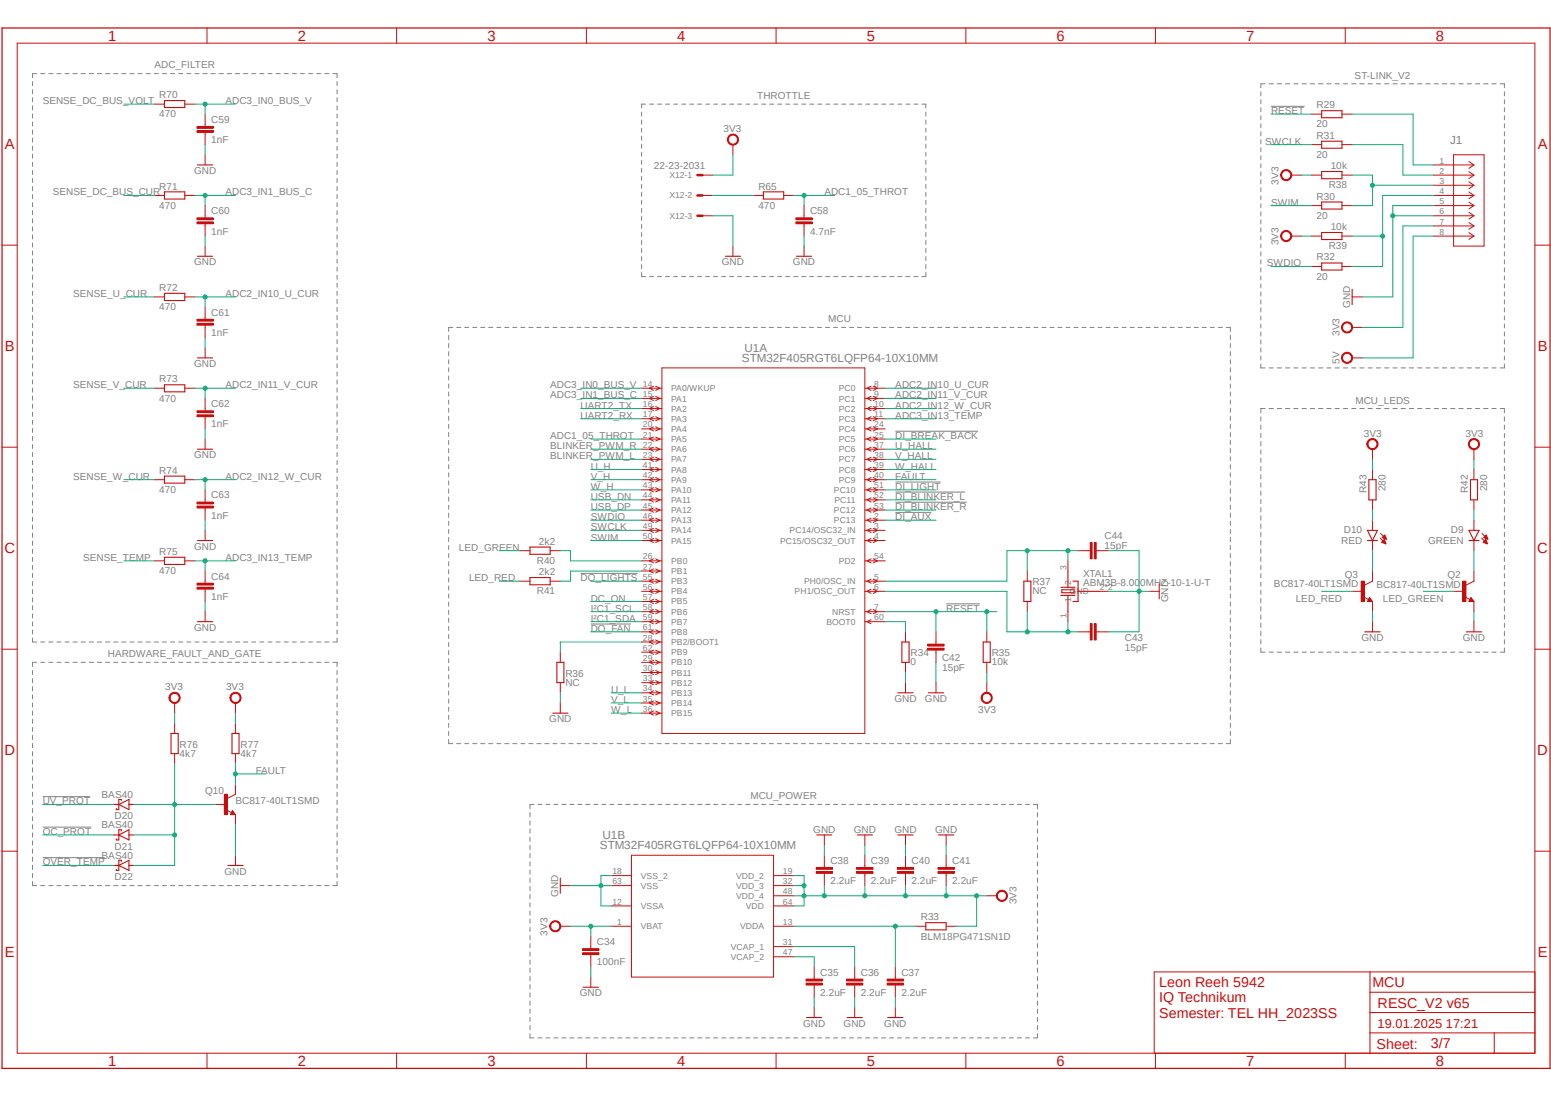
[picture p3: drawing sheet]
<svg xmlns="http://www.w3.org/2000/svg" width="420mm" height="297mm" viewBox="0 0 420 297" stroke-linecap="round" stroke-linejoin="round" font-family="sans-serif">
<defs><g id="words">
<g font-size="4" fill="#c90d0c">
<text x="29.3" y="11">1</text>
<text x="80.6" y="11">2</text>
<text x="132" y="11">3</text>
<text x="183.3" y="11">4</text>
<text x="234.7" y="11">5</text>
<text x="286.1" y="11">6</text>
<text x="337.5" y="11">7</text>
<text x="388.8" y="11">8</text>
<text x="1.3" y="40.4">A</text>
<text x="416.4" y="40.4">A</text>
<text x="1.3" y="95.1">B</text>
<text x="416.4" y="95.1">B</text>
<text x="1.2" y="149.8">C</text>
<text x="416.3" y="149.8">C</text>
<text x="1.2" y="204.5">D</text>
<text x="416.3" y="204.5">D</text>
<text x="1.3" y="259.2">E</text>
<text x="416.4" y="259.2">E</text>
<text x="29.3" y="288.6">1</text>
<text x="80.6" y="288.6">2</text>
<text x="132" y="288.6">3</text>
<text x="183.3" y="288.6">4</text>
<text x="234.7" y="288.6">5</text>
<text x="286.1" y="288.6">6</text>
<text x="337.5" y="288.6">7</text>
<text x="388.8" y="288.6">8</text>
</g>
<g font-size="3.9" fill="#c90d0c">
<text x="313.9" y="267.3">Leon Reeh 5942</text>
<text x="371.6" y="267.3">MCU</text>
<text x="313.9" y="271.4">IQ Technikum</text>
<text x="313.9" y="275.5">Semester: TEL HH_2023SS</text>
<text x="373" y="272.8">RESC_V2 v65</text>
<text x="372.7" y="283.9">Sheet:</text>
<text x="387.4" y="283.8">3/7</text>
</g>
<text font-size="3.5" fill="#c90d0c" x="373" y="278.3">19.01.2025 17:21</text>
<g font-size="3.2" fill="#808080">
<text x="392.6" y="38.9">J1</text>
<text x="201.6" y="95.2">U1A</text>
<text x="200.9" y="98">STM32F405RGT6LQFP64-10X10MM</text>
<text x="163.1" y="227.2">U1B</text>
<text x="162.4" y="229.9">STM32F405RGT6LQFP64-10X10MM</text>
</g>
<g font-size="2.7" fill="#808080">
<text x="41.8" y="18.5">ADC_FILTER</text>
<text x="366.8" y="21.3">ST-LINK_V2</text>
<text x="11.6" y="28.2">SENSE_DC_BUS_VOLT</text>
<text x="43.1" y="26.5">R70</text>
<text x="61" y="28.2">ADC3_IN0_BUS_V</text>
<text x="205" y="26.8">THROTTLE</text>
<text x="356.5" y="29.3">R29</text>
<text x="43.1" y="31.8">470</text>
<text x="57.2" y="33.3">C59</text>
<text x="195.9" y="35.7">3V3</text>
<text x="344.2" y="30.9">RESET</text>
<text x="356.5" y="34.5">20</text>
<text x="57.2" y="38.8">1nF</text>
<text x="342.6" y="39.2">SWCLK</text>
<text x="356.5" y="37.5">R31</text>
<text x="52.5" y="47.1">GND</text>
<text x="177.1" y="45.9">22-23-2031</text>
<text x="356.5" y="42.8">20</text>
<text x="360.3" y="45.8">10k</text>
<text x="14.3" y="52.9">SENSE_DC_BUS_CUR</text>
<text x="43.1" y="51.3">R71</text>
<text x="61" y="52.9">ADC3_IN1_BUS_C</text>
<text x="205.4" y="51.3">R65</text>
<text x="223.2" y="52.9">ADC1_05_THROT</text>
<text x="346.2" y="50" transform="rotate(-90 346.2 50)">3V3</text>
<text x="359.8" y="50.9">R38</text>
<text x="43.1" y="56.5">470</text>
<text x="57.2" y="58">C60</text>
<text x="205.4" y="56.5">470</text>
<text x="219.4" y="58">C58</text>
<text x="344.2" y="55.7">SWIM</text>
<text x="356.5" y="59.2">20</text>
<text x="356.5" y="54">R30</text>
<text x="57.2" y="63.5">1nF</text>
<text x="219.4" y="63.5">4.7nF</text>
<text x="360.3" y="62.2">10k</text>
<text x="52.5" y="71.8">GND</text>
<text x="195.5" y="71.8">GND</text>
<text x="214.7" y="71.8">GND</text>
<text x="346.2" y="66.5" transform="rotate(-90 346.2 66.5)">3V3</text>
<text x="356.5" y="70.5">R32</text>
<text x="359.8" y="67.4">R39</text>
<text x="343.1" y="72.1">SWDIO</text>
<text x="356.5" y="75.7">20</text>
<text x="19.8" y="80.4">SENSE_U_CUR</text>
<text x="43.1" y="83.9">470</text>
<text x="43.1" y="78.8">R72</text>
<text x="61" y="80.4">ADC2_IN10_U_CUR</text>
<text x="365.6" y="83.4" transform="rotate(-90 365.6 83.4)">GND</text>
<text x="57.2" y="85.5">C61</text>
<text x="224.3" y="87.2">MCU</text>
<text x="57.2" y="91">1nF</text>
<text x="362.7" y="91" transform="rotate(-90 362.7 91)">3V3</text>
<text x="52.5" y="99.4">GND</text>
<text x="362.7" y="98.4" transform="rotate(-90 362.7 98.4)">5V</text>
<text x="19.8" y="105.1">SENSE_V_CUR</text>
<text x="43.1" y="103.5">R73</text>
<text x="61" y="105.1">ADC2_IN11_V_CUR</text>
<text x="149" y="105.1">ADC3_IN0_BUS_V</text>
<text x="149" y="107.9">ADC3_IN1_BUS_C</text>
<text x="242.4" y="105.1">ADC2_IN10_U_CUR</text>
<text x="242.4" y="107.9">ADC2_IN11_V_CUR</text>
<text x="43.1" y="108.7">470</text>
<text x="57.2" y="110.2">C62</text>
<text x="157.2" y="113.4">UART2_RX</text>
<text x="157.2" y="110.6">UART2_TX</text>
<text x="242.4" y="110.6">ADC2_IN12_W_CUR</text>
<text x="242.4" y="113.4">ADC3_IN13_TEMP</text>
<text x="367" y="109.3">MCU_LEDS</text>
<text x="57.2" y="115.7">1nF</text>
<text x="149" y="118.9">ADC1_05_THROT</text>
<text x="242.4" y="118.9">DI_BREAK_BACK</text>
<text x="369.3" y="118.2">3V3</text>
<text x="396.8" y="118.2">3V3</text>
<text x="52.5" y="124.1">GND</text>
<text x="149" y="124.4">BLINKER_PWM_L</text>
<text x="149" y="121.6">BLINKER_PWM_R</text>
<text x="242.4" y="121.6">U_HALL</text>
<text x="242.4" y="124.4">V_HALL</text>
<text x="19.8" y="129.9">SENSE_W_CUR</text>
<text x="43.1" y="128.2">R74</text>
<text x="61" y="129.9">ADC2_IN12_W_CUR</text>
<text x="160" y="129.9">V_H</text>
<text x="160" y="127.1">U_H</text>
<text x="242.4" y="127.1">W_HALL</text>
<text x="242.4" y="129.9">FAULT</text>
<text x="43.1" y="133.4">470</text>
<text x="57.2" y="135">C63</text>
<text x="160" y="135.3">USB_DN</text>
<text x="160" y="132.6">W_H</text>
<text x="242.4" y="135.3">DI_BLINKER_L</text>
<text x="242.4" y="132.6">DI_LIGHT</text>
<text x="370" y="133.5" transform="rotate(-90 370 133.5)">R43</text>
<text x="375.2" y="133.1" transform="rotate(-90 375.2 133.1)">280</text>
<text x="397.5" y="133.5" transform="rotate(-90 397.5 133.5)">R42</text>
<text x="402.7" y="133.1" transform="rotate(-90 402.7 133.1)">280</text>
<text x="57.2" y="140.5">1nF</text>
<text x="160" y="138.1">USB_DP</text>
<text x="160" y="143.6">SWCLK</text>
<text x="160" y="140.8">SWDIO</text>
<text x="242.4" y="138.1">DI_BLINKER_R</text>
<text x="242.4" y="140.8">DI_AUX</text>
<text x="52.5" y="148.8">GND</text>
<text x="124.2" y="149.1">LED_GREEN</text>
<text x="145.9" y="147.4">2k2</text>
<text x="160" y="146.3">SWIM</text>
<text x="299.1" y="148.7">15pF</text>
<text x="299.1" y="145.9">C44</text>
<text x="363.2" y="147.2">RED</text>
<text x="363.9" y="144.4">D10</text>
<text x="386.7" y="147.2">GREEN</text>
<text x="392.9" y="144.4">D9</text>
<text x="22.5" y="151.8">SENSE_TEMP</text>
<text x="43.1" y="155.4">470</text>
<text x="43.1" y="150.2">R75</text>
<text x="61" y="151.8">ADC3_IN13_TEMP</text>
<text x="145.4" y="152.6">R40</text>
<text x="145.9" y="155.7">2k2</text>
<text x="57.2" y="156.9">C64</text>
<text x="127" y="157.4">LED_RED</text>
<text x="145.4" y="160.9">R41</text>
<text x="157.2" y="157.4">DO_LIGHTS</text>
<text x="279.6" y="160.9">NC</text>
<text x="279.6" y="158.5">R37</text>
<text x="293.3" y="158.7">ABM3B-8.000MHZ-10-1-U-T</text>
<text x="293.3" y="156.3">XTAL1</text>
<text x="345" y="159">BC817-40LT1SMD</text>
<text x="364.2" y="156.5">Q3</text>
<text x="372.7" y="159.3">BC817-40LT1SMD</text>
<text x="391.9" y="156.5">Q2</text>
<text x="57.2" y="162.4">1nF</text>
<text x="160" y="162.9">DC_ON</text>
<text x="160" y="165.6">I²C1_SCL</text>
<text x="256.2" y="165.6">RESET</text>
<text x="316.4" y="163.1" transform="rotate(-90 316.4 163.1)">GND</text>
<text x="350.9" y="162.9">LED_RED</text>
<text x="374.4" y="162.9">LED_GREEN</text>
<text x="52.5" y="170.8">GND</text>
<text x="160" y="168.4">I²C1_SDA</text>
<text x="160" y="171.1">DO_FAN</text>
<text x="304.6" y="173.4">C43</text>
<text x="368.6" y="173.5">GND</text>
<text x="396.1" y="173.5">GND</text>
<text x="29.2" y="178">HARDWARE_FAULT_AND_GATE</text>
<text x="246.6" y="177.7">R34</text>
<text x="255.1" y="178.9">C42</text>
<text x="268.6" y="177.7">R35</text>
<text x="304.6" y="176.2">15pF</text>
<text x="153.1" y="185.7">NC</text>
<text x="153.1" y="183.2">R36</text>
<text x="246.6" y="180.2">0</text>
<text x="255.1" y="181.7">15pF</text>
<text x="268.6" y="180.2">10k</text>
<text x="44.7" y="186.9">3V3</text>
<text x="61.2" y="186.9">3V3</text>
<text x="165.5" y="190.3">V_L</text>
<text x="165.5" y="187.6">U_L</text>
<text x="242.2" y="190">GND</text>
<text x="250.5" y="190">GND</text>
<text x="148.7" y="195.5">GND</text>
<text x="165.5" y="193.1">W_L</text>
<text x="264.9" y="192.9">3V3</text>
<text x="48.6" y="202.4">R76</text>
<text x="65.2" y="202.4">R77</text>
<text x="48.6" y="204.9">4k7</text>
<text x="65.2" y="204.9">4k7</text>
<text x="69.3" y="209.6">FAULT</text>
<text x="27.5" y="216">BAS40</text>
<text x="55.5" y="215.1">Q10</text>
<text x="11.6" y="217.8">UV_PROT</text>
<text x="31" y="221.8">D20</text>
<text x="63.8" y="217.8">BC817-40LT1SMD</text>
<text x="203.2" y="216.5">MCU_POWER</text>
<text x="11.6" y="226.1">OC_PROT</text>
<text x="27.5" y="224.2">BAS40</text>
<text x="220.2" y="225.5">GND</text>
<text x="231.2" y="225.5">GND</text>
<text x="242.2" y="225.5">GND</text>
<text x="253.2" y="225.5">GND</text>
<text x="27.5" y="232.5">BAS40</text>
<text x="31" y="230">D21</text>
<text x="224.9" y="233.9">C38</text>
<text x="235.8" y="233.9">C39</text>
<text x="246.8" y="233.9">C40</text>
<text x="257.8" y="233.9">C41</text>
<text x="11.6" y="234.3">OVER_TEMP</text>
<text x="31" y="238.3">D22</text>
<text x="60.7" y="236.8">GND</text>
<text x="224.9" y="239.4">2.2uF</text>
<text x="235.8" y="239.4">2.2uF</text>
<text x="246.8" y="239.4">2.2uF</text>
<text x="257.8" y="239.4">2.2uF</text>
<text x="151.2" y="242.8" transform="rotate(-90 151.2 242.8)">GND</text>
<text x="275.3" y="244.9" transform="rotate(-90 275.3 244.9)">3V3</text>
<text x="249.3" y="249.2">R33</text>
<text x="148.3" y="253.3" transform="rotate(-90 148.3 253.3)">3V3</text>
<text x="161.6" y="255.9">C34</text>
<text x="249.3" y="254.4">BLM18PG471SN1D</text>
<text x="161.6" y="261.4">100nF</text>
<text x="157" y="269.7">GND</text>
<text x="222.1" y="269.6">2.2uF</text>
<text x="222.1" y="264.1">C35</text>
<text x="233.1" y="269.6">2.2uF</text>
<text x="233.1" y="264.1">C36</text>
<text x="244.1" y="269.6">2.2uF</text>
<text x="244.1" y="264.1">C37</text>
<text x="217.5" y="278">GND</text>
<text x="228.4" y="278">GND</text>
<text x="239.4" y="278">GND</text>
</g>
<g font-size="2.3" fill="#808080">
<text x="389.8" y="44.3">1</text>
<text x="389.8" y="47">2</text>
<text x="181.3" y="48.3">X12-1</text>
<text x="181.3" y="53.7">X12-2</text>
<text x="389.8" y="49.8">3</text>
<text x="389.8" y="52.5">4</text>
<text x="181.3" y="59.2">X12-3</text>
<text x="389.8" y="55.3">5</text>
<text x="389.8" y="58">6</text>
<text x="389.8" y="60.8">7</text>
<text x="389.8" y="63.5">8</text>
<text x="174.1" y="104.7">14</text>
<text x="174.1" y="107.5">15</text>
<text x="181.7" y="106">PA0/WKUP</text>
<text x="227.1" y="106">PC0</text>
<text x="236.7" y="104.7">8</text>
<text x="236.7" y="107.5">9</text>
<text x="174.1" y="110.2">16</text>
<text x="174.1" y="113">17</text>
<text x="181.7" y="108.7">PA1</text>
<text x="181.7" y="111.5">PA2</text>
<text x="227.1" y="108.7">PC1</text>
<text x="227.1" y="111.5">PC2</text>
<text x="236.7" y="110.2">10</text>
<text x="236.7" y="113">11</text>
<text x="174.1" y="115.7">20</text>
<text x="174.1" y="118.5">21</text>
<text x="181.7" y="114.2">PA3</text>
<text x="181.7" y="117">PA4</text>
<text x="181.7" y="119.7">PA5</text>
<text x="227.1" y="114.2">PC3</text>
<text x="227.1" y="117">PC4</text>
<text x="227.1" y="119.7">PC5</text>
<text x="236.7" y="115.7">24</text>
<text x="236.7" y="118.5">25</text>
<text x="174.1" y="121.2">22</text>
<text x="174.1" y="124">23</text>
<text x="181.7" y="122.4">PA6</text>
<text x="181.7" y="125.2">PA7</text>
<text x="227.1" y="122.4">PC6</text>
<text x="227.1" y="125.2">PC7</text>
<text x="236.7" y="121.2">37</text>
<text x="236.7" y="124">38</text>
<text x="174.1" y="126.7">41</text>
<text x="174.1" y="129.5">42</text>
<text x="181.7" y="127.9">PA8</text>
<text x="181.7" y="130.7">PA9</text>
<text x="227.1" y="127.9">PC8</text>
<text x="227.1" y="130.7">PC9</text>
<text x="236.7" y="126.7">39</text>
<text x="236.7" y="129.5">40</text>
<text x="174.1" y="132.2">43</text>
<text x="174.1" y="135">44</text>
<text x="174.1" y="137.7">45</text>
<text x="181.7" y="133.4">PA10</text>
<text x="181.7" y="136.2">PA11</text>
<text x="225.8" y="133.4">PC10</text>
<text x="226" y="136.2">PC11</text>
<text x="236.7" y="132.2">51</text>
<text x="236.7" y="135">52</text>
<text x="236.7" y="137.7">53</text>
<text x="174.1" y="140.5">46</text>
<text x="174.1" y="143.2">49</text>
<text x="181.7" y="138.9">PA12</text>
<text x="181.7" y="141.7">PA13</text>
<text x="225.8" y="138.9">PC12</text>
<text x="225.8" y="141.7">PC13</text>
<text x="236.7" y="140.5">2</text>
<text x="236.7" y="143.2">3</text>
<text x="174.1" y="146">50</text>
<text x="181.7" y="144.4">PA14</text>
<text x="181.7" y="147.2">PA15</text>
<text x="211.2" y="147.2">PC15/OSC32_OUT</text>
<text x="213.8" y="144.4">PC14/OSC32_IN</text>
<text x="236.7" y="146">4</text>
<text x="174.1" y="151.5">26</text>
<text x="174.1" y="154.2">27</text>
<text x="181.7" y="152.7">PB0</text>
<text x="181.7" y="155.4">PB1</text>
<text x="227.1" y="152.7">PD2</text>
<text x="236.7" y="151.5">54</text>
<text x="288.8" y="154.2" transform="rotate(-90 288.8 154.2)">3</text>
<text x="174.1" y="157">55</text>
<text x="174.1" y="159.7">56</text>
<text x="181.7" y="158.2">PB3</text>
<text x="181.7" y="160.9">PB4</text>
<text x="215.2" y="160.9">PH1/OSC_OUT</text>
<text x="217.8" y="158.2">PH0/OSC_IN</text>
<text x="236.7" y="157">5</text>
<text x="236.7" y="159.7">6</text>
<text x="289.7" y="160.9">GND</text>
<text x="290" y="158.5" transform="rotate(-90 290 158.5)">2</text>
<text x="297.8" y="159.7">2*2</text>
<text x="174.1" y="162.5">57</text>
<text x="174.1" y="165.2">58</text>
<text x="174.1" y="167.9">59</text>
<text x="181.7" y="163.7">PB5</text>
<text x="181.7" y="166.4">PB6</text>
<text x="225.3" y="166.4">NRST</text>
<text x="236.7" y="165.2">7</text>
<text x="236.7" y="167.9">60</text>
<text x="288.8" y="167.3" transform="rotate(-90 288.8 167.3)">1</text>
<text x="290" y="163.1" transform="rotate(-90 290 163.1)">1</text>
<text x="174.1" y="170.7">61</text>
<text x="174.1" y="173.4">28</text>
<text x="181.7" y="169.2">PB7</text>
<text x="181.7" y="171.9">PB8</text>
<text x="223.8" y="169.2">BOOT0</text>
<text x="174.1" y="176.2">62</text>
<text x="174.1" y="178.9">29</text>
<text x="181.7" y="174.7">PB2/BOOT1</text>
<text x="181.7" y="177.4">PB9</text>
<text x="174.1" y="181.7">30</text>
<text x="174.1" y="184.4">33</text>
<text x="181.7" y="180.2">PB10</text>
<text x="181.7" y="182.9">PB11</text>
<text x="181.7" y="185.7">PB12</text>
<text x="174.1" y="187.2">34</text>
<text x="174.1" y="190">35</text>
<text x="181.7" y="188.4">PB13</text>
<text x="181.7" y="191.1">PB14</text>
<text x="174.1" y="192.7">36</text>
<text x="181.7" y="193.9">PB15</text>
<text x="165.8" y="236.6">18</text>
<text x="165.8" y="239.4">63</text>
<text x="173.5" y="237.9">VSS_2</text>
<text x="199.4" y="237.9">VDD_2</text>
<text x="212" y="236.6">19</text>
<text x="212" y="239.4">32</text>
<text x="165.8" y="244.9">12</text>
<text x="173.5" y="240.6">VSS</text>
<text x="199.4" y="240.6">VDD_3</text>
<text x="199.4" y="243.4">VDD_4</text>
<text x="212" y="242.2">48</text>
<text x="212" y="244.9">64</text>
<text x="167.1" y="250.4">1</text>
<text x="173.5" y="246.1">VSSA</text>
<text x="173.5" y="251.6">VBAT</text>
<text x="200.4" y="251.6">VDDA</text>
<text x="202" y="246.1">VDD</text>
<text x="212" y="250.4">13</text>
<text x="197.9" y="257.1">VCAP_1</text>
<text x="212" y="255.9">31</text>
<text x="197.9" y="259.8">VCAP_2</text>
<text x="212" y="258.7">47</text>
</g>
</g></defs>
<path d="M0 7.2l420 282.6M420 7.3l-420 282.6" fill="none" stroke="#fff" stroke-width=".27"/>
<g fill="none" stroke="#808080" stroke-width=".27">
<path d="M9.9 19.9h-1.1v1.1M11 19.9h1.1M13.2 19.9h1.1M15.4 19.9h1.1M17.6 19.9h1.1M19.8 19.9h1.1M22 19.9h1.1M24.2 19.9h1.1M26.4 19.9h1.1M28.6 19.9h1.1M30.8 19.9h1.1M33 19.9h1.1"/>
<path d="M35.2 19.9h1.1M37.4 19.9h1.1M39.6 19.9h1.1M41.8 19.9h1.1M44 19.9h1.1M46.2 19.9h1.1M48.4 19.9h1.1M50.6 19.9h1.1M52.8 19.9h1.1M54.9 19.9h1.2M57.1 19.9h1.2M59.4 19.9h1.1"/>
<path d="M61.6 19.9h1.1M63.8 19.9h1.1M66 19.9h1.1M68.2 19.9h1.1M70.4 19.9h1.1M72.6 19.9h1.1M74.8 19.9h1.1M77 19.9h1.1M79.2 19.9h1.1M81.4 19.9h1.1M83.6 19.9h1.1M85.8 19.9h1.1"/>
<path d="M87.9 19.9h1.2M90.1 19.9h1.2v1.1M8.8 22.1v1.1M8.8 24.3v1.1M8.8 26.5v1.1M8.8 28.7v1.1M8.8 30.9v1.1M8.8 33v1.1M8.8 35.2v1.1M8.8 37.4v1.1M8.8 39.6v1.1M91.3 22.1v1.1"/>
<path d="M91.3 24.3v1.1M91.3 26.5v1.1M91.3 28.7v1.1M91.3 30.9v1.1M91.3 33v1.1M91.3 35.2v1.1M91.3 37.4v1.1M91.3 39.6v1.1M173.7 30.4v1.1M173.7 32.5v1.1M173.7 34.7v1.1M173.7 36.9v1.1"/>
<path d="M173.7 39v1.1M174.8 28.2h-1.1v1.1M175.9 28.2h1.1M178.1 28.2h1.1M180.2 28.2h1.1M182.4 28.2h1.1M184.6 28.2h1.1M186.7 28.2h1.1M188.9 28.2h1.1M191.1 28.2h1.1M193.3 28.2h1M195.4 28.2h1.1"/>
<path d="M197.6 28.2h1.1M199.7 28.2h1.1M201.9 28.2h1.1M204.1 28.2h1M206.2 28.2h1.1M208.4 28.2h1.1M210.6 28.2h1.1M212.8 28.2h1M214.9 28.2h1.1M217.1 28.2h1.1M219.2 28.2h1.1M221.4 28.2h1.1"/>
<path d="M223.6 28.2h1.1M225.8 28.2h1.1M227.9 28.2h1.1M230.1 28.2h1.1M232.3 28.2h1M234.4 28.2h1.1M236.6 28.2h1.1M238.8 28.2h1.1M240.9 28.2h1.1M243.1 28.2h1.1M245.3 28.2h1.1M247.4 28.2h1.1"/>
<path d="M249.6 28.2h1.1v1.1M250.7 30.4v1.1M250.7 32.5v1.1M250.7 34.7v1.1M250.7 36.9v1.1M250.7 39v1.1M341.4 24.8v1.2M341.4 27v1.1M341.4 29.2v1.1M341.4 31.4v1M341.4 33.5v1.1M341.4 35.7v1.1"/>
<path d="M341.4 37.8v1.1M342.6 22.7h-1.2v1M343.7 22.7h1.1M344.2 28.8h9.1M345.9 22.7h1.1M348.1 22.7h1.1M350.4 22.7h1.1M352.6 22.7h1.1M354.8 22.7h1.2M357 22.7h1.2M359.3 22.7h1.1M361.5 22.7h1.2"/>
<path d="M363.8 22.7h1.1M366 22.7h1.2M368.2 22.7h1.2M370.5 22.7h1.1M372.7 22.7h1.1M374.9 22.7h1.2M377.2 22.7h1.1M379.4 22.7h1.2M381.6 22.7h1.2M383.9 22.7h1.1M386.1 22.7h1.2M388.4 22.7h1.1"/>
<path d="M390.6 22.7h1.2M392.8 22.7h1.2M395.1 22.7h1.1M397.3 22.7h1.1M399.5 22.7h1.2M401.7 22.7h1.2M404 22.7h1.1M406.2 22.7h1.2v1M407.4 24.8v1.2M407.4 27v1.1M407.4 29.2v1.1M407.4 31.4v1"/>
<path d="M407.4 33.5v1.1M407.4 35.7v1.1M407.4 37.8v1.1M8.8 41.7v1.1M8.8 43.9v1.1M8.8 46.1v1.1M8.8 48.3v1.1M8.8 50.5v1.1M8.8 52.7v1.1M8.8 54.9v1.1M8.8 57v1.1M8.8 59.2v1.1"/>
<path d="M91.3 41.7v1.1M91.3 43.9v1.1M91.3 46.1v1.1M91.3 48.3v1.1M91.3 50.5v1.1M91.3 52.7v1.1M91.3 54.9v1.1M91.3 57v1.1M91.3 59.2v1.1M173.7 41.2v1.1M173.7 43.4v1.1M173.7 45.6v1.1"/>
<path d="M173.7 47.8v1M173.7 49.9v1.1M173.7 52.1v1.1M173.7 54.2v1.1M173.7 56.4v1.1M173.7 58.6v1.1M250.7 41.2v1.1M250.7 43.4v1.1M250.7 45.6v1.1M250.7 47.8v1M250.7 49.9v1.1M250.7 52.1v1.1"/>
<path d="M250.7 54.2v1.1M250.7 56.4v1.1M250.7 58.6v1.1M341.4 40v1.1M341.4 42.2v1.1M341.4 44.4v1M341.4 46.5v1.1M341.4 48.7v1.1M341.4 50.8v1.1M341.4 53v1.1M341.4 55.2v1.1M341.4 57.4v1.1"/>
<path d="M341.4 59.5v1.1M407.4 40v1.1M407.4 42.2v1.1M407.4 44.4v1M407.4 46.5v1.1M407.4 48.7v1.1M407.4 50.8v1.1M407.4 53v1.1M407.4 55.2v1.1M407.4 57.4v1.1M407.4 59.5v1.1M8.8 61.4v1.1"/>
<path d="M8.8 63.6v1.1M8.8 65.8v1.1M8.8 67.9v1.1M8.8 70.1v1.1M8.8 72.3v1.1M8.8 74.5v1.1M8.8 76.7v1.1M8.8 78.9v1.1M91.3 61.4v1.1M91.3 63.6v1.1M91.3 65.8v1.1M91.3 67.9v1.1"/>
<path d="M91.3 70.1v1.1M91.3 72.3v1.1M91.3 74.5v1.1M91.3 76.7v1.1M91.3 78.9v1.1M173.7 60.7v1.1M173.7 62.9v1.2M173.7 65.1v1.1M173.7 67.3v1.1M173.7 69.5v1.1M173.7 71.6v1.1M173.7 73.8v1.1h1.1"/>
<path d="M175.9 74.9h1.1M178.1 74.9h1.1M180.2 74.9h1.1M182.4 74.9h1.1M184.6 74.9h1.1M186.7 74.9h1.1M188.9 74.9h1.1M191.1 74.9h1.1M193.3 74.9h1M195.4 74.9h1.1M197.6 74.9h1.1M199.7 74.9h1.1"/>
<path d="M201.9 74.9h1.1M204.1 74.9h1M206.2 74.9h1.1M208.4 74.9h1.1M210.6 74.9h1.1M212.8 74.9h1M214.9 74.9h1.1M217.1 74.9h1.1M219.2 74.9h1.1M221.4 74.9h1.1M223.6 74.9h1.1M225.8 74.9h1.1"/>
<path d="M227.9 74.9h1.1M230.1 74.9h1.1M232.3 74.9h1M234.4 74.9h1.1M236.6 74.9h1.1M238.8 74.9h1.1M240.9 74.9h1.1M243.1 74.9h1.1M245.3 74.9h1.1M247.4 74.9h1.1M250.7 60.7v1.1M250.7 62.9v1.2"/>
<path d="M250.7 65.1v1.1M250.7 67.3v1.1M250.7 69.5v1.1M250.7 71.6v1.1M250.7 73.8v1.1h-1.1M341.4 61.7v1.1M341.4 63.9v1M341.4 66v1.1M341.4 68.2v1.1M341.4 70.4v1.1M341.4 72.5v1.1M341.4 74.7v1.1"/>
<path d="M341.4 76.9v1M341.4 79v1.1M407.4 61.7v1.1M407.4 63.9v1M407.4 66v1.1M407.4 68.2v1.1M407.4 70.4v1.1M407.4 72.5v1.1M407.4 74.7v1.1M407.4 76.9v1M407.4 79v1.1M8.8 81.1v1.1"/>
<path d="M8.8 83.2v1.1M8.8 85.4v1.1M8.8 87.6v1.1M8.8 89.8v1.1M8.8 91.9v1.1M8.8 94.1v1.1M8.8 96.4v1.1M8.8 98.5v1.1M91.3 81.1v1.1M91.3 83.2v1.1M91.3 85.4v1.1M91.3 87.6v1.1"/>
<path d="M91.3 89.8v1.1M91.3 91.9v1.1M91.3 94.1v1.1M91.3 96.4v1.1M91.3 98.5v1.1M121.5 90.8v1.1M121.5 93v1.1M121.5 95.2v1.1M121.5 97.4v1.1M121.5 99.6v1.1M122.6 88.6h-1.1v1.1M123.7 88.6h1.1"/>
<path d="M125.9 88.6h1M128 88.6h1.1M130.2 88.6h1.1M132.3 88.6h1.1M134.5 88.6h1.1M136.7 88.6h1.1M138.9 88.6h1.1M141.1 88.6h1M143.2 88.6h1.1M145.4 88.6h1.1M147.5 88.6h1.1M149.7 88.6h1.1"/>
<path d="M151.9 88.6h1.1M154.1 88.6h1.1M156.3 88.6h1M158.4 88.6h1.1M160.6 88.6h1.1M162.7 88.6h1.1M164.9 88.6h1.1M167.1 88.6h1.1M169.2 88.6h1.1M171.4 88.6h1.1M173.6 88.6h1.1M175.8 88.6h1.1"/>
<path d="M177.9 88.6h1.1M180.1 88.6h1.1M182.3 88.6h1.1M184.4 88.6h1.1M186.6 88.6h1.1M188.8 88.6h1.1M191 88.6h1.1M193.1 88.6h1.1M195.3 88.6h1.1M197.5 88.6h1.1M199.6 88.6h1.1M201.8 88.6h1.1"/>
<path d="M204 88.6h1.1M206.2 88.6h1.1M208.3 88.6h1.1M210.5 88.6h1.1M212.7 88.6h1.1M214.8 88.6h1.1M217 88.6h1.1M219.2 88.6h1.1M221.4 88.6h1.1M223.5 88.6h1.1M225.7 88.6h1.1M227.9 88.6h1.1"/>
<path d="M230 88.6h1.1M232.2 88.6h1.1M234.4 88.6h1.1M236.6 88.6h1.1M238.7 88.6h1.1M240.9 88.6h1.1M243.1 88.6h1M245.2 88.6h1.1M247.4 88.6h1.1M249.6 88.6h1.1M251.8 88.6h1.1M253.9 88.6h1.1"/>
<path d="M256.1 88.6h1.1M258.3 88.6h1M260.4 88.6h1.1M262.6 88.6h1.1M264.8 88.6h1.1M267 88.6h1.1M269.1 88.6h1.1M271.3 88.6h1.1M273.5 88.6h1M275.6 88.6h1.1M277.8 88.6h1.1M280 88.6h1.1"/>
<path d="M282.2 88.6h1.1M284.3 88.6h1.1M286.5 88.6h1.1M288.7 88.6h1M290.8 88.6h1.1M293 88.6h1.1M295.1 88.6h1.1M297.3 88.6h1.1M299.5 88.6h1.1M301.7 88.6h1.1M303.9 88.6h1M306 88.6h1.1"/>
<path d="M308.2 88.6h1.1M310.3 88.6h1.1M312.5 88.6h1.1M314.7 88.6h1.1M316.9 88.6h1.1M319.1 88.6h1M321.2 88.6h1.1M323.4 88.6h1.1M325.5 88.6h1.1M327.7 88.6h1.1M329.9 88.6h1.1M332.1 88.6h1.1v1.1"/>
<path d="M333.2 90.8v1.1M333.2 93v1.1M333.2 95.2v1.1M333.2 97.4v1.1M333.2 99.6v1.1M341.4 81.2v1.1M341.4 83.4v1.1M341.4 85.6v1M341.4 87.7v1.1M341.4 89.9v1.1M341.4 92v1.1M341.4 94.2v1.1"/>
<path d="M341.4 96.4v1.1M341.4 98.6v1h1.2M343.7 99.6h1.1M345.9 99.6h1.1M348.1 99.6h1.1M350.4 99.6h1.1M352.6 99.6h1.1M354.8 99.6h1.2M357 99.6h1.2M359.3 99.6h1.1M361.5 99.6h1.2M363.8 99.6h1.1"/>
<path d="M366 99.6h1.2M368.2 99.6h1.2M370.5 99.6h1.1M372.7 99.6h1.1M374.9 99.6h1.2M377.2 99.6h1.1M379.4 99.6h1.2M381.6 99.6h1.2M383.9 99.6h1.1M386.1 99.6h1.2M388.4 99.6h1.1M390.6 99.6h1.2"/>
<path d="M392.8 99.6h1.2M395.1 99.6h1.1M397.3 99.6h1.1M399.5 99.6h1.2M401.7 99.6h1.2M404 99.6h1.1M407.4 81.2v1.1M407.4 83.4v1.1M407.4 85.6v1M407.4 87.7v1.1M407.4 89.9v1.1M407.4 92v1.1"/>
<path d="M407.4 94.2v1.1M407.4 96.4v1.1M407.4 98.6v1h-1.2M8.8 100.7v1.1M8.8 102.9v1.1M8.8 105.1v1.1M8.8 107.2v1.1M8.8 109.4v1.1M8.8 111.6v1.1M8.8 113.8v1.1M8.8 116v1.1M8.8 118.2v1.1"/>
<path d="M91.3 100.7v1.1M91.3 102.9v1.1M91.3 105.1v1.1M91.3 107.2v1.1M91.3 109.4v1.1M91.3 111.6v1.1M91.3 113.8v1.1M91.3 116v1.1M91.3 118.2v1.1M121.5 101.8v1.1M121.5 104v1.1M121.5 106.1v1.1"/>
<path d="M121.5 108.3v1.1M121.5 110.5v1.1M121.5 112.7v1.1M121.5 114.9v1.1M121.5 117.1v1.1M121.5 119.3v1.1M242.4 116.8h22.4M333.2 101.8v1.1M333.2 104v1.1M333.2 106.1v1.1M333.2 108.3v1.1M333.2 110.5v1.1"/>
<path d="M333.2 112.7v1.1M333.2 114.9v1.1M333.2 117.1v1.1M333.2 119.3v1.1M341.4 112.9v1.1M341.4 115.1v1.1M341.4 117.3v1.2M341.4 119.5v1.2M342.6 110.6h-1.2v1.2M343.7 110.6h1.1M345.9 110.6h1.1M348.1 110.6h1.1"/>
<path d="M350.4 110.6h1.1M352.6 110.6h1.1M354.8 110.6h1.2M357 110.6h1.2M359.3 110.6h1.1M361.5 110.6h1.2M363.8 110.6h1.1M366 110.6h1.2M368.2 110.6h1.2M370.5 110.6h1.1M372.7 110.6h1.1M374.9 110.6h1.2"/>
<path d="M377.2 110.6h1.1M379.4 110.6h1.2M381.6 110.6h1.2M383.9 110.6h1.1M386.1 110.6h1.2M388.4 110.6h1.1M390.6 110.6h1.2M392.8 110.6h1.2M395.1 110.6h1.1M397.3 110.6h1.1M399.5 110.6h1.2M401.7 110.6h1.2"/>
<path d="M404 110.6h1.1M406.2 110.6h1.2v1.2M407.4 112.9v1.1M407.4 115.1v1.1M407.4 117.3v1.2M407.4 119.5v1.2M8.8 120.4v1.1M8.8 122.5v1.1M8.8 124.7v1.1M8.8 126.9v1.1M8.8 129.1v1.1M8.8 131.3v1.1"/>
<path d="M8.8 133.4v1.1M8.8 135.6v1.1M8.8 137.8v1.1M8.8 140v1.1M91.3 120.4v1.1M91.3 122.5v1.1M91.3 124.7v1.1M91.3 126.9v1.1M91.3 129.1v1.1M91.3 131.3v1.1M91.3 133.4v1.1M91.3 135.6v1.1"/>
<path d="M91.3 137.8v1.1M91.3 140v1.1M121.5 121.5v1.1M121.5 123.7v1.1M121.5 125.8v1.1M121.5 128v1.1M121.5 130.2v1.1M121.5 132.4v1.1M121.5 134.6v1.1M121.5 136.8v1.1M121.5 138.9v1.2M242.4 136h19.4"/>
<path d="M242.4 133.2h19M242.4 130.5h12.3M242.4 138.7h9.8M333.2 121.5v1.1M333.2 123.7v1.1M333.2 125.8v1.1M333.2 128v1.1M333.2 130.2v1.1M333.2 132.4v1.1M333.2 134.6v1.1M333.2 136.8v1.1M333.2 138.9v1.2"/>
<path d="M341.4 121.8v1.1M341.4 124v1.2M341.4 126.3v1.1M341.4 128.5v1.2M341.4 130.7v1.2M341.4 133v1.1M341.4 135.2v1.2M341.4 137.5v1.1M341.4 139.7v1.1M407.4 121.8v1.1M407.4 124v1.2M407.4 126.3v1.1"/>
<path d="M407.4 128.5v1.2M407.4 130.7v1.2M407.4 133v1.1M407.4 135.2v1.2M407.4 137.5v1.1M407.4 139.7v1.1M8.8 142.2v1.1M8.8 144.4v1.1M8.8 146.6v1.1M8.8 148.7v1.1M8.8 150.9v1.1M8.8 153.1v1.1"/>
<path d="M8.8 155.3v1.1M8.8 157.4v1.1M8.8 159.6v1.1M91.3 142.2v1.1M91.3 144.4v1.1M91.3 146.6v1.1M91.3 148.7v1.1M91.3 150.9v1.1M91.3 153.1v1.1M91.3 155.3v1.1M91.3 157.4v1.1M91.3 159.6v1.1"/>
<path d="M121.5 141.1v1.1M121.5 143.3v1.1M121.5 145.5v1.1M121.5 147.7v1.1M121.5 149.9v1.1M121.5 152.1v1.1M121.5 154.3v1.1M121.5 156.5v1.1M121.5 158.7v1.1M157.2 155.2h15.5M333.2 141.1v1.1M333.2 143.3v1.1"/>
<path d="M333.2 145.5v1.1M333.2 147.7v1.1M333.2 149.9v1.1M333.2 152.1v1.1M333.2 154.3v1.1M333.2 156.5v1.1M333.2 158.7v1.1M341.4 141.9v1.1M341.4 144.1v1.2M341.4 146.4v1.1M341.4 148.6v1.2M341.4 150.8v1.2"/>
<path d="M341.4 153.1v1.1M341.4 155.3v1.2M341.4 157.6v1.1M341.4 159.8v1.2M407.4 141.9v1.1M407.4 144.1v1.2M407.4 146.4v1.1M407.4 148.6v1.2M407.4 150.8v1.2M407.4 153.1v1.1M407.4 155.3v1.2M407.4 157.6v1.1"/>
<path d="M407.4 159.8v1.2M8.8 161.8v1.1M8.8 164v1.1M8.8 166.2v1.1M8.8 168.4v1.1M8.8 170.6v1.1M8.8 172.7v1.1h1.1M9.9 179.3h-1.1v1.2M11 173.8h1.1M11 179.3h1.1M13.2 173.8h1.1M13.2 179.3h1.1"/>
<path d="M15.4 173.8h1.1M15.4 179.3h1.1M17.6 173.8h1.1M17.6 179.3h1.1M19.8 173.8h1.1M19.8 179.3h1.1M22 173.8h1.1M22 179.3h1.1M24.2 173.8h1.1M24.2 179.3h1.1M26.4 173.8h1.1M26.4 179.3h1.1"/>
<path d="M28.6 173.8h1.1M28.6 179.3h1.1M30.8 173.8h1.1M30.8 179.3h1.1M33 173.8h1.1M33 179.3h1.1M35.2 173.8h1.1M35.2 179.3h1.1M37.4 173.8h1.1M37.4 179.3h1.1M39.6 173.8h1.1M39.6 179.3h1.1"/>
<path d="M41.8 173.8h1.1M41.8 179.3h1.1M44 173.8h1.1M44 179.3h1.1M46.2 173.8h1.1M46.2 179.3h1.1M48.4 173.8h1.1M48.4 179.3h1.1M50.6 173.8h1.1M50.6 179.3h1.1M52.8 173.8h1.1M52.8 179.3h1.1"/>
<path d="M54.9 173.8h1.2M54.9 179.3h1.2M57.1 173.8h1.2M57.1 179.3h1.2M59.4 173.8h1.1M59.4 179.3h1.1M61.6 173.8h1.1M61.6 179.3h1.1M63.8 173.8h1.1M63.8 179.3h1.1M66 173.8h1.1M66 179.3h1.1"/>
<path d="M68.2 173.8h1.1M68.2 179.3h1.1M70.4 173.8h1.1M70.4 179.3h1.1M72.6 173.8h1.1M72.6 179.3h1.1M74.8 173.8h1.1M74.8 179.3h1.1M77 173.8h1.1M77 179.3h1.1M79.2 173.8h1.1M79.2 179.3h1.1"/>
<path d="M81.4 173.8h1.1M81.4 179.3h1.1M83.6 173.8h1.1M83.6 179.3h1.1M85.8 173.8h1.1M85.8 179.3h1.1M87.9 173.8h1.2M87.9 179.3h1.2M90.1 179.3h1.2v1.2M91.3 161.8v1.1M91.3 164v1.1M91.3 166.2v1.1"/>
<path d="M91.3 168.4v1.1M91.3 170.6v1.1M91.3 172.7v1.1h-1.2M121.5 160.8v1.1M121.5 163v1.1M121.5 165.2v1.1M121.5 167.4v1.1M121.5 169.6v1.1M121.5 171.8v1.1M121.5 173.9v1.1M121.5 176.1v1.1M121.5 178.4v1.1"/>
<path d="M160 169h10.8M256.2 163.5h9.1M333.2 160.8v1.1M333.2 163v1.1M333.2 165.2v1.1M333.2 167.4v1.1M333.2 169.6v1.1M333.2 171.8v1.1M333.2 173.9v1.1M333.2 176.1v1.1M333.2 178.4v1.1M341.4 162v1.2"/>
<path d="M341.4 164.3v1.1M341.4 166.5v1.1M341.4 168.7v1.2M341.4 170.9v1.2M341.4 173.2v1.1M341.4 175.4v1.2h1.2M343.7 176.6h1.1M345.9 176.6h1.1M348.1 176.6h1.1M350.4 176.6h1.1M352.6 176.6h1.1M354.8 176.6h1.2"/>
<path d="M357 176.6h1.2M359.3 176.6h1.1M361.5 176.6h1.2M363.8 176.6h1.1M366 176.6h1.2M368.2 176.6h1.2M370.5 176.6h1.1M372.7 176.6h1.1M374.9 176.6h1.2M377.2 176.6h1.1M379.4 176.6h1.2M381.6 176.6h1.2"/>
<path d="M383.9 176.6h1.1M386.1 176.6h1.2M388.4 176.6h1.1M390.6 176.6h1.2M392.8 176.6h1.2M395.1 176.6h1.1M397.3 176.6h1.1M399.5 176.6h1.2M401.7 176.6h1.2M404 176.6h1.1M407.4 162v1.2M407.4 164.3v1.1"/>
<path d="M407.4 166.5v1.1M407.4 168.7v1.2M407.4 170.9v1.2M407.4 173.2v1.1M407.4 175.4v1.2h-1.2M8.8 181.5v1.1M8.8 183.7v1.1M8.8 185.9v1.1M8.8 188.1v1.1M8.8 190.3v1.1M8.8 192.5v1.1M8.8 194.7v1.1"/>
<path d="M8.8 196.9v1.1M8.8 199.1v1.1M91.3 181.5v1.1M91.3 183.7v1.1M91.3 185.9v1.1M91.3 188.1v1.1M91.3 190.3v1.1M91.3 192.5v1.1M91.3 194.7v1.1M91.3 196.9v1.1M91.3 199.1v1.1M121.5 180.5v1.1"/>
<path d="M121.5 182.7v1.1M121.5 184.9v1.1M121.5 187.1v1.1M121.5 189.3v1.1M121.5 191.5v1.1M121.5 193.6v1.2M121.5 195.8v1.1M121.5 198v1.1M333.2 180.5v1.1M333.2 182.7v1.1M333.2 184.9v1.1M333.2 187.1v1.1"/>
<path d="M333.2 189.3v1.1M333.2 191.5v1.1M333.2 193.6v1.2M333.2 195.8v1.1M333.2 198v1.1M8.8 201.3v1.1M8.8 203.5v1.1M8.8 205.7v1.1M8.8 207.9v1.1M8.8 210.1v1.1M8.8 212.3v1.1M8.8 214.5v1.1"/>
<path d="M8.8 216.7v1.1M8.8 218.9v1.1M11.6 215.7h12.8M91.3 201.3v1.1M91.3 203.5v1.1M91.3 205.7v1.1M91.3 207.9v1.1M91.3 210.1v1.1M91.3 212.3v1.1M91.3 214.5v1.1M91.3 216.7v1.1M91.3 218.9v1.1"/>
<path d="M121.5 200.2v1.1h1.1M123.7 201.3h1.1M125.9 201.3h1M128 201.3h1.1M130.2 201.3h1.1M132.3 201.3h1.1M134.5 201.3h1.1M136.7 201.3h1.1M138.9 201.3h1.1M141.1 201.3h1M143.2 201.3h1.1M144.6 217.8h-1.1v1.1"/>
<path d="M145.4 201.3h1.1M145.7 217.8h1M147.5 201.3h1.1M147.8 217.8h1.1M149.7 201.3h1.1M150 217.8h1M151.9 201.3h1.1M152.1 217.8h1.1M154.1 201.3h1.1M154.3 217.8h1.1M156.3 201.3h1M156.5 217.8h1.1"/>
<path d="M158.4 201.3h1.1M158.6 217.8h1.1M160.6 201.3h1.1M160.8 217.8h1.1M162.7 201.3h1.1M163 217.8h1M164.9 201.3h1.1M165.1 217.8h1.1M167.1 201.3h1.1M167.3 217.8h1.1M169.2 201.3h1.1M169.5 217.8h1.1"/>
<path d="M171.4 201.3h1.1M171.6 217.8h1.1M173.6 201.3h1.1M173.8 217.8h1.1M175.8 201.3h1.1M175.9 217.8h1.1M177.9 201.3h1.1M178.1 217.8h1.1M180.1 201.3h1.1M180.3 217.8h1.1M182.3 201.3h1.1M182.5 217.8h1"/>
<path d="M184.4 201.3h1.1M184.6 217.8h1.1M186.6 201.3h1.1M186.8 217.8h1.1M188.8 201.3h1.1M188.9 217.8h1.1M191 201.3h1.1M191.1 217.8h1.1M193.1 201.3h1.1M193.3 217.8h1.1M195.3 201.3h1.1M195.5 217.8h1"/>
<path d="M197.5 201.3h1.1M197.6 217.8h1.1M199.6 201.3h1.1M199.8 217.8h1M201.8 201.3h1.1M201.9 217.8h1.1M204 201.3h1.1M204.1 217.8h1.1M206.2 201.3h1.1M206.2 217.8h1.1M208.3 201.3h1.1M208.4 217.8h1.1"/>
<path d="M210.5 201.3h1.1M210.6 217.8h1.1M212.7 201.3h1.1M212.8 217.8h1M214.8 201.3h1.1M214.9 217.8h1.1M217 201.3h1.1M217.1 217.8h1M219.2 201.3h1.1M219.2 217.8h1.1M221.4 201.3h1.1M221.4 217.8h1.1"/>
<path d="M223.5 201.3h1.1M223.6 217.8h1.1M225.7 217.8h1.1M225.7 201.3h1.1M227.9 201.3h1.1M227.9 217.8h1.1M230 201.3h1.1M230.1 217.8h1M232.2 201.3h1.1M232.2 217.8h1.1M234.4 217.8h1.1M234.4 201.3h1.1"/>
<path d="M236.6 217.8h1.1M236.6 201.3h1.1M238.7 217.8h1.1M238.7 201.3h1.1M240.9 217.8h1.1M240.9 201.3h1.1M243 217.8h1.1M243.1 201.3h1M245.2 217.8h1.1M245.2 201.3h1.1M247.4 217.8h1.1M247.4 201.3h1.1"/>
<path d="M249.6 217.8h1M249.6 201.3h1.1M251.7 217.8h1.1M251.8 201.3h1.1M253.9 217.8h1.1M253.9 201.3h1.1M256 217.8h1.1M256.1 201.3h1.1M258.2 217.8h1.1M258.3 201.3h1M260.3 217.8h1.2M260.4 201.3h1.1"/>
<path d="M262.6 217.8h1M262.6 201.3h1.1M264.7 217.8h1.1M264.8 201.3h1.1M266.9 217.8h1M267 201.3h1.1M269 217.8h1.1M269.1 201.3h1.1M271.2 217.8h1.1M271.3 201.3h1.1M273.3 217.8h1.1M273.5 201.3h1"/>
<path d="M275.5 217.8h1.1M275.6 201.3h1.1M277.7 217.8h1.1M277.8 201.3h1.1M279.9 217.8h1v1.1M280 201.3h1.1M282.2 201.3h1.1M284.3 201.3h1.1M286.5 201.3h1.1M288.7 201.3h1M290.8 201.3h1.1M293 201.3h1.1"/>
<path d="M295.1 201.3h1.1M297.3 201.3h1.1M299.5 201.3h1.1M301.7 201.3h1.1M303.9 201.3h1M306 201.3h1.1M308.2 201.3h1.1M310.3 201.3h1.1M312.5 201.3h1.1M314.7 201.3h1.1M316.9 201.3h1.1M319.1 201.3h1"/>
<path d="M321.2 201.3h1.1M323.4 201.3h1.1M325.5 201.3h1.1M327.7 201.3h1.1M329.9 201.3h1.1M333.2 200.2v1.1h-1.1M8.8 221.1v1.1M8.8 223.3v1.1M8.8 225.5v1.1M8.8 227.7v1.1M8.8 229.9v1.1M8.8 232.1v1.1"/>
<path d="M8.8 234.3v1.1M8.8 236.5v1.1M8.8 238.7v1.1h1.1M11 239.8h1.1M11.6 223.9h13.1M11.6 232.2h16.8M13.2 239.8h1.1M15.4 239.8h1.1M17.6 239.8h1.1M19.8 239.8h1.1M22 239.8h1.1M24.2 239.8h1.1"/>
<path d="M26.4 239.8h1.1M28.6 239.8h1.1M30.8 239.8h1.1M33 239.8h1.1M35.2 239.8h1.1M37.4 239.8h1.1M39.6 239.8h1.1M41.8 239.8h1.1M44 239.8h1.1M46.2 239.8h1.1M48.4 239.8h1.1M50.6 239.8h1.1"/>
<path d="M52.8 239.8h1.1M54.9 239.8h1.2M57.1 239.8h1.2M59.4 239.8h1.1M61.6 239.8h1.1M63.8 239.8h1.1M66 239.8h1.1M68.2 239.8h1.1M70.4 239.8h1.1M72.6 239.8h1.1M74.8 239.8h1.1M77 239.8h1.1"/>
<path d="M79.2 239.8h1.1M81.4 239.8h1.1M83.6 239.8h1.1M85.8 239.8h1.1M87.9 239.8h1.2M91.3 221.1v1.1M91.3 223.3v1.1M91.3 225.5v1.1M91.3 227.7v1.1M91.3 229.9v1.1M91.3 232.1v1.1M91.3 234.3v1.1"/>
<path d="M91.3 236.5v1.1M91.3 238.7v1.1h-1.2M143.5 220v1.1M143.5 222.2v1.2M143.5 224.5v1.1M143.5 226.7v1.1M143.5 228.9v1.1M143.5 231.1v1.1M143.5 233.3v1.1M143.5 235.5v1.2M143.5 237.7v1.2M143.5 240v1.1"/>
<path d="M280.9 220v1.1M280.9 222.2v1.2M280.9 224.5v1.1M280.9 226.7v1.1M280.9 228.9v1.1M280.9 231.1v1.1M280.9 233.3v1.1M280.9 235.5v1.2M280.9 237.7v1.2M280.9 240v1.1M143.5 242.2v1.1M143.5 244.4v1.1"/>
<path d="M143.5 246.6v1.2M143.5 248.8v1.2M143.5 251.1v1.1M143.5 253.3v1.1M143.5 255.5v1.1M143.5 257.7v1.2M143.5 259.9v1.2M280.9 242.2v1.1M280.9 244.4v1.1M280.9 246.6v1.2M280.9 248.8v1.2M280.9 251.1v1.1"/>
<path d="M280.9 253.3v1.1M280.9 255.5v1.1M280.9 257.7v1.2M280.9 259.9v1.2M143.5 262.1v1.2M143.5 264.4v1.1M143.5 266.6v1.1M143.5 268.8v1.1M143.5 271v1.2M143.5 273.2v1.2M143.5 275.5v1.1M143.5 277.7v1.1"/>
<path d="M143.5 279.9v1.1h1.1M280.9 262.1v1.2M280.9 264.4v1.1M280.9 266.6v1.1M280.9 268.8v1.1M280.9 271v1.2M280.9 273.2v1.2M280.9 275.5v1.1M280.9 277.7v1.1M280.9 279.9v1.1h-1M145.7 281h1M147.8 281h1.1"/>
<path d="M150 281h1M152.1 281h1.1M154.3 281h1.1M156.5 281h1.1M158.6 281h1.1M160.8 281h1.1M163 281h1M165.1 281h1.1M167.3 281h1.1M169.5 281h1.1M171.6 281h1.1M173.8 281h1.1"/>
<path d="M175.9 281h1.1M178.1 281h1.1M180.3 281h1.1M182.5 281h1M184.6 281h1.1M186.8 281h1.1M188.9 281h1.1M191.1 281h1.1M193.3 281h1.1M195.5 281h1M197.6 281h1.1M199.8 281h1"/>
<path d="M201.9 281h1.1M204.1 281h1.1M206.2 281h1.1M208.4 281h1.1M210.6 281h1.1M212.8 281h1M214.9 281h1.1M217.1 281h1M219.2 281h1.1M221.4 281h1.1M223.6 281h1.1M225.7 281h1.1"/>
<path d="M227.9 281h1.1M230.1 281h1M232.2 281h1.1M234.4 281h1.1M236.6 281h1.1M238.7 281h1.1M240.9 281h1.1M243 281h1.1M245.2 281h1.1M247.4 281h1.1M249.6 281h1M251.7 281h1.1"/>
<path d="M253.9 281h1.1M256 281h1.1M258.2 281h1.1M260.3 281h1.2M262.6 281h1M264.7 281h1.1M266.9 281h1M269 281h1.1M271.2 281h1.1M273.3 281h1.1M275.5 281h1.1M277.7 281h1.1"/>
</g>
<g fill="none" stroke="#c90d0c" stroke-width=".27">
<path d="M4.7 11.7h410.9v273.5h-410.9zM56 7.6v4.1M107.4 7.6v4.1M158.8 7.6v4.1M210.1 7.6v4.1M261.5 7.6v4.1M312.9 7.6v4.1M364.3 7.6v4.1M355.1 30.9h2.8M355.1 39.2h2.8M363.4 30.9h2.7M363.4 39.2h2.7"/>
<path d="M355.1 55.7h2.8M363.4 55.7h2.7M.6 66.4h4.1M355.1 72.1h2.8M363.4 72.1h2.7M415.6 66.4h4.1M179.2 99.6h55v99h-55zM173.7 105.1h5.5M173.7 107.9h5.5M173.7 110.6h5.5M173.7 113.4h5.5M173.7 116.1h5.5"/>
<path d="M173.7 118.9h5.5M177 104.6l-1.1 .5 1.1 .6M177 107.3l-1.1 .6 1.1 .6M177 110.1l-1.1 .5 1.1 .6M177 112.8l-1.1 .6 1.1 .5M177 115.6l-1.1 .5 1.1 .6M177 118.3l-1.1 .6 1.1 .5M177.5 104.6l1.1 .5-1.1 .6M177.5 107.3l1.1 .6-1.1 .6M177.5 110.1l1.1 .5-1.1 .6M177.5 112.8l1.1 .6-1.1 .5M177.5 115.6l1.1 .5-1.1 .6"/>
<path d="M177.5 118.3l1.1 .6-1.1 .5M234.2 105.1h5.5M234.2 107.9h5.5M234.2 110.6h5.5M234.2 113.4h5.5M234.2 116.1h5.5M234.2 118.9h5.5M235.9 104.6l-1.1 .5 1.1 .6M235.9 107.3l-1.1 .6 1.1 .6M235.9 110.1l-1.1 .5 1.1 .6M235.9 112.8l-1.1 .6 1.1 .5M235.9 115.6l-1.1 .5 1.1 .6"/>
<path d="M235.9 118.3l-1.1 .6 1.1 .5M236.5 104.6l1.1 .5-1.1 .6M236.5 107.3l1.1 .6-1.1 .6M236.5 110.1l1.1 .5-1.1 .6M236.5 112.8l1.1 .6-1.1 .5M236.5 115.6l1.1 .5-1.1 .6M236.5 118.3l1.1 .6-1.1 .5M.6 121.1h4.1M173.7 121.6h5.5M173.7 124.4h5.5M173.7 127.1h5.5M173.7 129.9h5.5"/>
<path d="M173.7 132.6h5.5M173.7 135.3h5.5M173.7 138.1h5.5M177 121.1l-1.1 .5 1.1 .6M177 123.8l-1.1 .6 1.1 .5M177 126.5l-1.1 .6 1.1 .6M177 129.3l-1.1 .6 1.1 .5M177 132l-1.1 .6 1.1 .6M177 134.8l-1.1 .5 1.1 .6M177 137.5l-1.1 .6 1.1 .6M177.5 121.1l1.1 .5-1.1 .6M177.5 123.8l1.1 .6-1.1 .5"/>
<path d="M177.5 126.5l1.1 .6-1.1 .6M177.5 129.3l1.1 .6-1.1 .5M177.5 132l1.1 .6-1.1 .6M177.5 134.8l1.1 .5-1.1 .6M177.5 137.5l1.1 .6-1.1 .6M234.2 121.6h5.5M234.2 124.4h5.5M234.2 127.1h5.5M234.2 129.9h5.5M234.2 132.6h5.5M234.2 135.3h5.5M234.2 138.1h5.5"/>
<path d="M235.9 121.1l-1.1 .5 1.1 .6M235.9 123.8l-1.1 .6 1.1 .5M235.9 126.5l-1.1 .6 1.1 .6M235.9 129.3l-1.1 .6 1.1 .5M235.9 132l-1.1 .6 1.1 .6M235.9 134.8l-1.1 .5 1.1 .6M235.9 137.5l-1.1 .6 1.1 .6M236.5 121.1l1.1 .5-1.1 .6M236.5 123.8l1.1 .6-1.1 .5M236.5 126.5l1.1 .6-1.1 .6M236.5 129.3l1.1 .6-1.1 .5M236.5 132l1.1 .6-1.1 .6"/>
<path d="M236.5 134.8l1.1 .5-1.1 .6M236.5 137.5l1.1 .6-1.1 .6M415.6 121.1h4.1M173.7 140.8h5.5M173.7 143.6h5.5M173.7 146.3h5.5M173.7 151.8h5.5M173.7 154.6h5.5M173.7 157.4h5.5M177 140.3l-1.1 .5 1.1 .6M177 143l-1.1 .6 1.1 .6M177 145.8l-1.1 .5 1.1 .6"/>
<path d="M177 151.3l-1.1 .5 1.1 .6M177 154.1l-1.1 .5 1.1 .6M177 156.8l-1.1 .6 1.1 .5M177 159.5l-1.1 .6 1.1 .6M177.5 140.3l1.1 .5-1.1 .6M177.5 143l1.1 .6-1.1 .6M177.5 145.8l1.1 .5-1.1 .6M177.5 151.3l1.1 .5-1.1 .6M177.5 154.1l1.1 .5-1.1 .6M177.5 156.8l1.1 .6-1.1 .5M177.5 159.5l1.1 .6-1.1 .6M234.2 140.8h5.5"/>
<path d="M234.2 143.6h5.5M234.2 146.3h5.5M234.2 151.8h5.5M234.2 157.4h5.5M235.9 140.3l-1.1 .5 1.1 .6M235.9 143l-1.1 .6 1.1 .6M235.9 145.8l-1.1 .5 1.1 .6M235.9 151.3l-1.1 .5 1.1 .6M235.9 156.8l-1.1 .6 1.1 .5M235.9 159.5l-1.1 .6 1.1 .6M236.5 140.3l1.1 .5-1.1 .6M236.5 143l1.1 .6-1.1 .6"/>
<path d="M236.5 145.8l1.1 .5-1.1 .6M236.5 151.3l1.1 .5-1.1 .6M236.5 156.8l1.1 .6-1.1 .5M236.5 159.5l1.1 .6-1.1 .6M.6 175.8h4.1M173.7 160.1h5.5M173.7 162.9h5.5M173.7 165.6h5.5M173.7 168.3h5.5M173.7 171.1h5.5M173.7 173.8h5.5M173.7 176.6h5.5"/>
<path d="M173.7 179.3h5.5M177 162.3l-1.1 .6 1.1 .5M177 165l-1.1 .6 1.1 .6M177 167.8l-1.1 .5 1.1 .6M177 170.5l-1.1 .6 1.1 .6M177 173.3l-1.1 .5 1.1 .6M177 176l-1.1 .6 1.1 .6M177 178.8l-1.1 .5 1.1 .6M177.5 162.3l1.1 .6-1.1 .5M177.5 165l1.1 .6-1.1 .6M177.5 167.8l1.1 .5-1.1 .6M177.5 170.5l1.1 .6-1.1 .6"/>
<path d="M177.5 173.3l1.1 .5-1.1 .6M177.5 176l1.1 .6-1.1 .6M177.5 178.8l1.1 .5-1.1 .6M234.2 160.1h5.5M234.2 165.6h5.5M234.2 168.3h5.5M235.9 165l-1.1 .6 1.1 .6M235.9 167.8l-1.1 .5 1.1 .6M236.5 165l1.1 .6-1.1 .6M415.6 175.8h4.1M173.7 182.1h5.5M173.7 184.8h5.5"/>
<path d="M173.7 187.6h5.5M173.7 190.3h5.5M173.7 193.1h5.5M177 181.5l-1.1 .6 1.1 .5M177 184.3l-1.1 .5 1.1 .6M177 187l-1.1 .6 1.1 .5M177 189.8l-1.1 .5 1.1 .6M177 192.5l-1.1 .6 1.1 .5M177.5 181.5l1.1 .6-1.1 .5M177.5 184.3l1.1 .5-1.1 .6M177.5 187l1.1 .6-1.1 .5M177.5 189.8l1.1 .5-1.1 .6"/>
<path d="M177.5 192.5l1.1 .6-1.1 .5M.6 230.5h4.1M151.7 239.8h2.8M165.5 237.1h5.5M165.5 239.8h5.5M171 231.6h38.5v32.9h-38.5zM209.5 237.1h5.5M209.5 239.8h5.5M415.6 230.5h4.1M165.5 245.3h5.5M165.5 250.8h5.5M209.5 245.3h5.5"/>
<path d="M209.5 250.8h5.5M209.5 242.5h5.5M209.5 256.3h5.5M209.5 259h5.5M371 279.7h44.6M371 263.1v22.1M371 274.2h44.6M371 268.6h44.6M404.6 279.7v5.5M415.6 263.1h-103.1v22.1M56 285.2v4.1M107.4 285.2v4.1"/>
<path d="M158.8 285.2v4.1M210.1 285.2v4.1M261.5 285.2v4.1M312.9 285.2v4.1M364.3 285.2v4.1"/>
</g>
<path d="M.6 7.6h419.1v281.7h-419.1z" fill="none" stroke="#c90d0c" stroke-width=".34"/>
<path d="M357.9 30h5.5v1.9h-5.5zM357.9 38.2h5.5v1.9h-5.5zM357.9 54.7h5.5v1.9h-5.5zM357.9 71.2h5.5v1.9h-5.5zM151.7 237.7v4.2" fill="none" stroke="#c90d0c" stroke-width=".3"/>
<path d="M149.2 249.8a1.5 1.5 0 0 1 2.4 .2 1.5 1.5 0 0 1-.9 2.3 1.5 1.5 0 0 1-1.9-1.5h.3a1.24 1.24 0 0 1 1.9-1 1.24 1.24 0 0 1 .2 2 1.24 1.24 0 0 1-2-.6l-.1-.4h-.3z" fill-rule="evenodd" fill="#c90d0c"/>
<path d="M149.2 249.8a1.5 1.5 0 0 1 2.4 .2 1.5 1.5 0 0 1-.9 2.3 1.5 1.5 0 0 1-1.9-1.5h.3a1.24 1.24 0 0 1 1.9-1 1.24 1.24 0 0 1 .2 2 1.24 1.24 0 0 1-2-.6l-.1-.4h-.3zM151.7 250.8h2.8M160 256.3v.5M160 258.5v.5" fill="none" stroke="#c90d0c" stroke-width=".27"/>
<path d="M157.8 257.9h4.4v.5h-4.4z" fill-rule="evenodd" fill="#c90d0c"/>
<path d="M157.8 257.9h4.4v.5h-4.4z" fill="none" stroke="#c90d0c" stroke-width=".27"/>
<path d="M157.8 256.8h4.4v.5h-4.4z" fill-rule="evenodd" fill="#c90d0c"/>
<path d="M157.8 256.8h4.4v.5h-4.4zM160 253.5v2.8M160 259v2.8M160 264.5v2.8M220.5 264.5v.6M220.5 266.7v.6" fill="none" stroke="#c90d0c" stroke-width=".27"/>
<path d="M157.9 267.3h4.2" fill="none" stroke="#c90d0c" stroke-width=".3"/>
<path d="M218.3 266.2h4.4v.5h-4.4z" fill-rule="evenodd" fill="#c90d0c"/>
<path d="M218.3 266.2h4.4v.5h-4.4z" fill="none" stroke="#c90d0c" stroke-width=".27"/>
<path d="M218.3 265.1h4.4v.5h-4.4z" fill-rule="evenodd" fill="#c90d0c"/>
<path d="M218.3 265.1h4.4v.5h-4.4zM220.5 261.8v2.7M220.5 267.3v2.7M220.5 272.8v2.7M231.4 264.5v.6M231.4 266.7v.6" fill="none" stroke="#c90d0c" stroke-width=".27"/>
<path d="M218.4 275.5h4.1" fill="none" stroke="#c90d0c" stroke-width=".3"/>
<path d="M229.2 266.2h4.4v.5h-4.4z" fill-rule="evenodd" fill="#c90d0c"/>
<path d="M229.2 266.2h4.4v.5h-4.4z" fill="none" stroke="#c90d0c" stroke-width=".27"/>
<path d="M229.2 265.1h4.4v.5h-4.4z" fill-rule="evenodd" fill="#c90d0c"/>
<path d="M229.2 265.1h4.4v.5h-4.4zM231.4 261.8v2.7M231.4 267.3v2.7M231.4 272.8v2.7M242.4 264.5v.6M242.4 266.7v.6" fill="none" stroke="#c90d0c" stroke-width=".27"/>
<path d="M229.4 275.5h4.1" fill="none" stroke="#c90d0c" stroke-width=".3"/>
<path d="M240.2 266.2h4.4v.5h-4.4z" fill-rule="evenodd" fill="#c90d0c"/>
<path d="M240.2 266.2h4.4v.5h-4.4z" fill="none" stroke="#c90d0c" stroke-width=".27"/>
<path d="M240.2 265.1h4.4v.5h-4.4z" fill-rule="evenodd" fill="#c90d0c"/>
<path d="M223.2 234.3v.6M223.2 236.5v.6M247.9 250.8h2.8M256.2 250.8h2.8M240.2 265.1h4.4v.5h-4.4zM242.4 261.8v2.7M242.4 267.3v2.7M242.4 272.8v2.7" fill="none" stroke="#c90d0c" stroke-width=".27"/>
<path d="M250.7 249.8h5.5v2h-5.5zM240.4 275.5h4.1" fill="none" stroke="#c90d0c" stroke-width=".3"/>
<path d="M221 236h4.4v.5h-4.4z" fill-rule="evenodd" fill="#c90d0c"/>
<path d="M221 236h4.4v.5h-4.4z" fill="none" stroke="#c90d0c" stroke-width=".27"/>
<path d="M221 234.9h4.4v.5h-4.4z" fill-rule="evenodd" fill="#c90d0c"/>
<path d="M221 234.9h4.4v.5h-4.4zM223.2 231.6v2.7M223.2 237.1v2.7M234.2 234.3v.6M234.2 236.5v.6" fill="none" stroke="#c90d0c" stroke-width=".27"/>
<path d="M232 236h4.4v.5h-4.4z" fill-rule="evenodd" fill="#c90d0c"/>
<path d="M232 236h4.4v.5h-4.4z" fill="none" stroke="#c90d0c" stroke-width=".27"/>
<path d="M232 234.9h4.4v.5h-4.4z" fill-rule="evenodd" fill="#c90d0c"/>
<path d="M232 234.9h4.4v.5h-4.4zM234.2 231.6v2.7M234.2 237.1v2.7M245.2 234.3v.6M245.2 236.5v.6" fill="none" stroke="#c90d0c" stroke-width=".27"/>
<path d="M243 236h4.4v.5h-4.4z" fill-rule="evenodd" fill="#c90d0c"/>
<path d="M243 236h4.4v.5h-4.4z" fill="none" stroke="#c90d0c" stroke-width=".27"/>
<path d="M243 234.9h4.4v.5h-4.4z" fill-rule="evenodd" fill="#c90d0c"/>
<path d="M243 234.9h4.4v.5h-4.4zM245.2 231.6v2.7M245.2 237.1v2.7M256.2 234.3v.6M256.2 236.5v.6" fill="none" stroke="#c90d0c" stroke-width=".27"/>
<path d="M254 236h4.4v.5h-4.4z" fill-rule="evenodd" fill="#c90d0c"/>
<path d="M254 236h4.4v.5h-4.4z" fill="none" stroke="#c90d0c" stroke-width=".27"/>
<path d="M254 234.9h4.4v.5h-4.4z" fill-rule="evenodd" fill="#c90d0c"/>
<path d="M223.2 226.1v2.7M234.2 226.1v2.7M245.2 226.1v2.7M254 234.9h4.4v.5h-4.4zM256.2 226.1v2.7M256.2 231.6v2.7M256.2 237.1v2.7" fill="none" stroke="#c90d0c" stroke-width=".27"/>
<path d="M221.1 226.1h4.2M232.2 226.1h4.1M243.1 226.1h4.2M254.1 226.1h4.2" fill="none" stroke="#c90d0c" stroke-width=".3"/>
<path d="M270.2 241.6a1.51 1.51 0 0 1 2.4 .2 1.51 1.51 0 0 1-.9 2.2 1.51 1.51 0 0 1-1.9-1.5h.3a1.24 1.24 0 0 1 1.8-1 1.24 1.24 0 0 1 .2 2.1 1.24 1.24 0 0 1-2-.6v-.5h-.3z" fill-rule="evenodd" fill="#c90d0c"/>
<path d="M245.2 171.1v2.7M245.2 179.3v2.8M253.4 173.8v.6M253.4 176v.6M267.2 171.1v2.7M267.2 179.3v2.8M267.2 242.5h2.7M270.2 241.6a1.51 1.51 0 0 1 2.4 .2 1.51 1.51 0 0 1-.9 2.2 1.51 1.51 0 0 1-1.9-1.5h.3a1.24 1.24 0 0 1 1.8-1 1.24 1.24 0 0 1 .2 2.1 1.24 1.24 0 0 1-2-.6v-.5h-.3z" fill="none" stroke="#c90d0c" stroke-width=".27"/>
<path d="M244.2 173.8h2v5.5h-2zM266.2 173.8h1.9v5.5h-1.9z" fill="none" stroke="#c90d0c" stroke-width=".3"/>
<path d="M251.2 175.5h4.5v.5h-4.5z" fill-rule="evenodd" fill="#c90d0c"/>
<path d="M251.2 175.5h4.5v.5h-4.5z" fill="none" stroke="#c90d0c" stroke-width=".27"/>
<path d="M251.2 174.4h4.5v.5h-4.5z" fill-rule="evenodd" fill="#c90d0c"/>
<path d="M251.2 174.4h4.5v.5h-4.5zM253.4 171.1v2.7M253.4 176.6v2.7M245.2 184.8v2.8M253.4 184.8v2.8" fill="none" stroke="#c90d0c" stroke-width=".27"/>
<path d="M243.1 187.6h4.2M251.4 187.6h4.1" fill="none" stroke="#c90d0c" stroke-width=".3"/>
<path d="M266 188a1.52 1.52 0 0 1 2.5 .1 1.52 1.52 0 0 1-.8 2.3 1.52 1.52 0 0 1-2-1.5h.2a1.24 1.24 0 0 1 1.7-1.1 1.24 1.24 0 0 1 .4 2 1.24 1.24 0 0 1-2-.4l-.1-.5h-.2z" fill-rule="evenodd" fill="#c90d0c"/>
<path d="M278.2 154.6v2.8M151.7 176.6v2.7M278.2 162.9v2.7M294.7 171.1h.5M296.9 171.1h.5M151.7 184.8v2.8M151.7 190.3v2.8M266 188a1.52 1.52 0 0 1 2.5 .1 1.52 1.52 0 0 1-.8 2.3 1.52 1.52 0 0 1-2-1.5h.2a1.24 1.24 0 0 1 1.7-1.1 1.24 1.24 0 0 1 .4 2 1.24 1.24 0 0 1-2-.4l-.1-.5h-.2zM267.2 184.8v2.8" fill="none" stroke="#c90d0c" stroke-width=".27"/>
<path d="M277.2 157.4h1.9v5.5h-1.9zM150.8 179.3h1.9v5.5h-1.9zM149.7 193.1h4.1" fill="none" stroke="#c90d0c" stroke-width=".3"/>
<path d="M296.3 168.9h.5v4.4h-.5z" fill-rule="evenodd" fill="#c90d0c"/>
<path d="M296.3 168.9h.5v4.4h-.5z" fill="none" stroke="#c90d0c" stroke-width=".27"/>
<path d="M295.2 168.9h.5v4.4h-.5z" fill-rule="evenodd" fill="#c90d0c"/>
<path d="M294.7 149.1h.5M296.9 149.1h.5M291.9 171.1h2.8M295.2 168.9h.5v4.4h-.5zM297.4 171.1h2.8" fill="none" stroke="#c90d0c" stroke-width=".27"/>
<path d="M296.3 146.9h.5v4.4h-.5z" fill-rule="evenodd" fill="#c90d0c"/>
<path d="M296.3 146.9h.5v4.4h-.5z" fill="none" stroke="#c90d0c" stroke-width=".27"/>
<path d="M295.2 146.9h.5v4.4h-.5z" fill-rule="evenodd" fill="#c90d0c"/>
<g fill="none" stroke="#c90d0c" stroke-width=".27">
<path d="M140.8 149.1h2.7M140.8 157.4h2.7M149 149.1h2.7M149 157.4h2.7M289.2 151.8v2.8M291.9 149.1h2.8M295.2 146.9h.5v4.4h-.5zM297.4 149.1h2.8M399.1 157.4l-2.2 1.1M289.2 165.6v2.7M297.4 160.1h2.8M311.1 160.1h2.8"/>
<path d="M396.7 161.6l1.4 .7M398.3 161.8l.8 1.1h-1.3z"/>
</g>
<path d="M143.5 148.1h5.5v2h-5.5zM143.5 156.4h5.5v1.9h-5.5zM287.3 159h3.8M287.5 159.7h3.3v.8h-3.3zM289.2 154.6v4.4M290.5 157.4h1.4v5.5h-1.4M313.9 158v4.1M287.3 161.2h3.8M289.2 161.2v4.4M291.9 160.1h5.5M398.3 162.3l.1 .3h-.4l.3-.6 .6 .7h-.9" fill="none" stroke="#c90d0c" stroke-width=".3"/>
<path d="M396.1 157.4h.9v5.5h-.9z" fill-rule="evenodd" fill="#c90d0c"/>
<path d="M371.6 157.4l-2.2 1.1M396.1 157.4h.9v5.5h-.9zM399.1 154.6v2.8M369.2 161.6l1.3 .7M370.8 161.8l.8 1.1h-1.3zM393.6 160.1h2.8M399.1 162.9v2.7" fill="none" stroke="#c90d0c" stroke-width=".27"/>
<path d="M370.8 162.3l.2 .3h-.5l.3-.6 .6 .7h-.9" fill="none" stroke="#c90d0c" stroke-width=".3"/>
<path d="M368.6 157.4h.8v5.5h-.8z" fill-rule="evenodd" fill="#c90d0c"/>
<path d="M368.6 157.4h.8v5.5h-.8zM371.6 154.6v2.8M399.1 140.8v2.8M399.1 146.3v2.8M401.2 145.7l1.5 1.5M401.3 144.4l1.5 1.5M366.1 160.1h2.8M371.6 162.9v2.7" fill="none" stroke="#c90d0c" stroke-width=".27"/>
<path d="M397.8 143.6h2.7l-1.4 2.7zM397.8 146.3h2.7" fill="none" stroke="#c90d0c" stroke-width=".3"/>
<path d="M402.5 144.8l.3 1.2-1.1-.5z" fill-rule="evenodd" fill="#c90d0c"/>
<path d="M402.5 144.8l.3 1.2-1.1-.5z" fill="none" stroke="#c90d0c" stroke-width=".27"/>
<path d="M402.3 146l.4 1.3-1.1-.5z" fill-rule="evenodd" fill="#c90d0c"/>
<path d="M371.6 140.8v2.8M371.6 146.3v2.8M373.7 145.7l1.5 1.5M373.8 144.4l1.6 1.5M402.3 146l.4 1.3-1.1-.5z" fill="none" stroke="#c90d0c" stroke-width=".27"/>
<path d="M370.3 143.6h2.7l-1.4 2.7zM370.3 146.3h2.7" fill="none" stroke="#c90d0c" stroke-width=".3"/>
<path d="M375 144.8l.4 1.2-1.1-.5z" fill-rule="evenodd" fill="#c90d0c"/>
<path d="M375 144.8l.4 1.2-1.1-.5z" fill="none" stroke="#c90d0c" stroke-width=".27"/>
<path d="M374.8 146l.4 1.3-1.1-.5z" fill-rule="evenodd" fill="#c90d0c"/>
<path d="M371.6 127.1v2.8M371.6 135.3v2.8M399.1 127.1v2.8M399.1 135.3v2.8M374.8 146l.4 1.3-1.1-.5z" fill="none" stroke="#c90d0c" stroke-width=".27"/>
<path d="M370.7 129.9h1.9v5.4h-1.9zM398.2 129.9h1.9v5.4h-1.9z" fill="none" stroke="#c90d0c" stroke-width=".3"/>
<path d="M398 119.3a1.52 1.52 0 0 1 2.4 .1 1.52 1.52 0 0 1-.8 2.3 1.52 1.52 0 0 1-2-1.5h.3a1.24 1.24 0 0 1 1.7-1.1 1.24 1.24 0 0 1 .4 2 1.24 1.24 0 0 1-2-.5l-.1-.4h-.3z" fill-rule="evenodd" fill="#c90d0c"/>
<path d="M398 119.3a1.52 1.52 0 0 1 2.4 .1 1.52 1.52 0 0 1-.8 2.3 1.52 1.52 0 0 1-2-1.5h.3a1.24 1.24 0 0 1 1.7-1.1 1.24 1.24 0 0 1 .4 2 1.24 1.24 0 0 1-2-.5l-.1-.4h-.3zM399.1 121.6v2.8" fill="none" stroke="#c90d0c" stroke-width=".27"/>
<path d="M370.5 119.3a1.53 1.53 0 0 1 2.4 .2 1.53 1.53 0 0 1-.9 2.2 1.53 1.53 0 0 1-1.9-1.5h.3a1.22 1.22 0 0 1 1.7-1.1 1.22 1.22 0 0 1 .4 2 1.22 1.22 0 0 1-2-.5l-.1-.4h-.3z" fill-rule="evenodd" fill="#c90d0c"/>
<path d="M190.2 47.4h2.8M190.2 52.9h2.8M190.2 58.4h2.8M370.5 119.3a1.53 1.53 0 0 1 2.4 .2 1.53 1.53 0 0 1-.9 2.2 1.53 1.53 0 0 1-1.9-1.5h.3a1.22 1.22 0 0 1 1.7-1.1 1.22 1.22 0 0 1 .4 2 1.22 1.22 0 0 1-2-.5l-.1-.4h-.3zM371.6 121.6v2.8M371.6 168.3v2.8M399.1 168.3v2.8" fill="none" stroke="#c90d0c" stroke-width=".27"/>
<path d="M369.6 171.1h4.1M397.1 171.1h4.1" fill="none" stroke="#c90d0c" stroke-width=".3"/>
<path d="M188.8 47.4h1.4M188.8 52.9h1.4M188.8 58.4h1.4" fill="none" stroke="#c90d0c" stroke-width=".68"/>
<path d="M197.3 36.8a1.52 1.52 0 0 1 2.4 .2 1.52 1.52 0 0 1-.8 2.3 1.52 1.52 0 0 1-2-1.5h.3a1.24 1.24 0 0 1 1.7-1.2 1.24 1.24 0 0 1 .4 2.1 1.24 1.24 0 0 1-2-.5l-.1-.4h-.3z" fill-rule="evenodd" fill="#c90d0c"/>
<path d="M197.3 36.8a1.52 1.52 0 0 1 2.4 .2 1.52 1.52 0 0 1-.8 2.3 1.52 1.52 0 0 1-2-1.5h.3a1.24 1.24 0 0 1 1.7-1.2 1.24 1.24 0 0 1 .4 2.1 1.24 1.24 0 0 1-2-.5l-.1-.4h-.3zM198.5 39.2v2.7M204 52.9h2.7M212.2 52.9h2.8M217.7 58.4v.6M198.5 66.6v2.8M217.7 60.6v.6" fill="none" stroke="#c90d0c" stroke-width=".27"/>
<path d="M206.7 51.9h5.5v2h-5.5zM196.4 69.4h4.1" fill="none" stroke="#c90d0c" stroke-width=".3"/>
<path d="M215.5 60.1h4.4v.5h-4.4z" fill-rule="evenodd" fill="#c90d0c"/>
<path d="M215.5 60.1h4.4v.5h-4.4z" fill="none" stroke="#c90d0c" stroke-width=".27"/>
<path d="M215.5 59h4.4v.5h-4.4z" fill-rule="evenodd" fill="#c90d0c"/>
<path d="M41.8 28.2h2.7M50 28.2h2.8M55.5 33.7v.5M55.5 35.9v.5M215.5 59h4.4v.5h-4.4zM217.7 55.7v2.7M217.7 61.2v2.7M217.7 66.6v2.8" fill="none" stroke="#c90d0c" stroke-width=".27"/>
<path d="M44.5 27.2h5.5v1.9h-5.5zM215.6 69.4h4.2" fill="none" stroke="#c90d0c" stroke-width=".3"/>
<path d="M53.3 35.3h4.4v.6h-4.4z" fill-rule="evenodd" fill="#c90d0c"/>
<path d="M53.3 35.3h4.4v.6h-4.4z" fill="none" stroke="#c90d0c" stroke-width=".27"/>
<path d="M53.3 34.2h4.4v.6h-4.4z" fill-rule="evenodd" fill="#c90d0c"/>
<path d="M53.3 34.2h4.4v.6h-4.4zM55.5 30.9v2.8M55.5 36.4v2.8M41.8 52.9h2.7M50 52.9h2.8M55.5 41.9v2.8M55.5 58.4v.6M55.5 60.6v.6" fill="none" stroke="#c90d0c" stroke-width=".27"/>
<path d="M44.5 51.9h5.5v2h-5.5zM53.5 44.7h4.1" fill="none" stroke="#c90d0c" stroke-width=".3"/>
<path d="M53.3 60.1h4.4v.5h-4.4z" fill-rule="evenodd" fill="#c90d0c"/>
<path d="M53.3 60.1h4.4v.5h-4.4z" fill="none" stroke="#c90d0c" stroke-width=".27"/>
<path d="M53.3 59h4.4v.5h-4.4z" fill-rule="evenodd" fill="#c90d0c"/>
<path d="M53.3 59h4.4v.5h-4.4zM55.5 55.7v2.7M55.5 61.2v2.7M55.5 66.6v2.8M41.8 80.4h2.7M50 80.4h2.8M55.5 85.9v.5M55.5 88.1v.5" fill="none" stroke="#c90d0c" stroke-width=".27"/>
<path d="M44.5 79.4h5.5v2h-5.5zM53.5 69.4h4.1" fill="none" stroke="#c90d0c" stroke-width=".3"/>
<path d="M53.3 87.5h4.4v.6h-4.4z" fill-rule="evenodd" fill="#c90d0c"/>
<path d="M53.3 87.5h4.4v.6h-4.4z" fill="none" stroke="#c90d0c" stroke-width=".27"/>
<path d="M53.3 86.4h4.4v.6h-4.4z" fill-rule="evenodd" fill="#c90d0c"/>
<path d="M53.3 86.4h4.4v.6h-4.4zM55.5 83.1v2.8M55.5 88.6v2.8M55.5 94.1v2.8M41.8 105.1h2.7M50 105.1h2.8M55.5 110.6v.6M55.5 112.8v.6" fill="none" stroke="#c90d0c" stroke-width=".27"/>
<path d="M53.5 96.9h4.1M44.5 104.2h5.5v1.9h-5.5z" fill="none" stroke="#c90d0c" stroke-width=".3"/>
<path d="M53.3 112.3h4.4v.5h-4.4z" fill-rule="evenodd" fill="#c90d0c"/>
<path d="M53.3 112.3h4.4v.5h-4.4z" fill="none" stroke="#c90d0c" stroke-width=".27"/>
<path d="M53.3 111.2h4.4v.5h-4.4z" fill-rule="evenodd" fill="#c90d0c"/>
<path d="M53.3 111.2h4.4v.5h-4.4zM55.5 107.9v2.7M55.5 113.4v2.7M55.5 118.9v2.7M41.8 129.9h2.7M50 129.9h2.8M55.5 135.3v.6M55.5 137.5v.6" fill="none" stroke="#c90d0c" stroke-width=".27"/>
<path d="M44.5 128.9h5.5v1.9h-5.5zM53.5 121.6h4.1" fill="none" stroke="#c90d0c" stroke-width=".3"/>
<path d="M53.3 137h4.4v.5h-4.4z" fill-rule="evenodd" fill="#c90d0c"/>
<path d="M53.3 137h4.4v.5h-4.4z" fill="none" stroke="#c90d0c" stroke-width=".27"/>
<path d="M53.3 135.9h4.4v.5h-4.4z" fill-rule="evenodd" fill="#c90d0c"/>
<path d="M53.3 135.9h4.4v.5h-4.4zM55.5 132.6v2.7M55.5 138.1v2.7M41.8 151.8h2.7M50 151.8h2.8M55.5 143.6v2.7M55.5 157.4v.5M55.5 159.6v.5" fill="none" stroke="#c90d0c" stroke-width=".27"/>
<path d="M44.5 150.9h5.5v1.9h-5.5zM53.5 146.3h4.1" fill="none" stroke="#c90d0c" stroke-width=".3"/>
<path d="M53.3 159h4.4v.5h-4.4z" fill-rule="evenodd" fill="#c90d0c"/>
<path d="M53.3 159h4.4v.5h-4.4z" fill="none" stroke="#c90d0c" stroke-width=".27"/>
<path d="M53.3 157.9h4.4v.5h-4.4z" fill-rule="evenodd" fill="#c90d0c"/>
<path d="M53.3 157.9h4.4v.5h-4.4zM55.5 154.6v2.8M55.5 160.1v2.8M55.5 165.6v2.7M47.3 195.8v2.8M47.3 204v2.8" fill="none" stroke="#c90d0c" stroke-width=".27"/>
<g fill="none" stroke="#c90d0c" stroke-width=".3">
<path d="M53.5 168.3h4.1M46.3 198.6h2v5.4h-2zM30.8 217.8h1.4M32.2 217.8l2.7-1.3v2.7zM32.9 216.7v-.2h-.7v2.7h-.7v-.3M34.9 217.8h1.4M30.8 226.1h1.4M30.8 234.3h1.4M32.2 226.1l2.7-1.4v2.7zM32.2 234.3l2.7-1.4v2.8zM32.9 225v-.3h-.7v2.7h-.7v-.2M32.9 233.2v-.3h-.7v2.8h-.7v-.3"/>
<path d="M34.9 226.1h1.4M34.9 234.3h1.4"/>
</g>
<path d="M46.1 188a1.51 1.51 0 0 1 2.4 .2 1.51 1.51 0 0 1-.8 2.2 1.51 1.51 0 0 1-1.9-1.5h.3a1.24 1.24 0 0 1 1.8-1 1.24 1.24 0 0 1 .2 2.1 1.24 1.24 0 0 1-2-.6v-.5h-.3z" fill-rule="evenodd" fill="#c90d0c"/>
<path d="M46.1 188a1.51 1.51 0 0 1 2.4 .2 1.51 1.51 0 0 1-.8 2.2 1.51 1.51 0 0 1-1.9-1.5h.3a1.24 1.24 0 0 1 1.8-1 1.24 1.24 0 0 1 .2 2.1 1.24 1.24 0 0 1-2-.6v-.5h-.3zM47.3 190.3v2.8M61.3 219.3l1.4 .7M62.9 219.5l.9 1.1h-1.4zM63.8 215.1l-2.2 1.1" fill="none" stroke="#c90d0c" stroke-width=".27"/>
<path d="M62.9 220l.2 .3h-.4l.2-.5 .6 .6h-.8" fill="none" stroke="#c90d0c" stroke-width=".3"/>
<path d="M60.7 215.1h.9v5.5h-.9z" fill-rule="evenodd" fill="#c90d0c"/>
<path d="M63.8 195.8v2.8M58.3 217.8h2.7M60.7 215.1h.9v5.5h-.9zM63.8 204v2.8M63.8 212.3v2.8M63.8 220.6v2.7" fill="none" stroke="#c90d0c" stroke-width=".27"/>
<path d="M62.8 198.6h1.9v5.4h-1.9z" fill="none" stroke="#c90d0c" stroke-width=".3"/>
<path d="M62.6 188a1.52 1.52 0 0 1 2.4 .1 1.52 1.52 0 0 1-.8 2.3 1.52 1.52 0 0 1-1.9-1.5h.2a1.24 1.24 0 0 1 1.7-1.1 1.24 1.24 0 0 1 .4 2 1.24 1.24 0 0 1-2-.4l-.1-.5h-.2z" fill-rule="evenodd" fill="#c90d0c"/>
<path d="M366.1 80.4h2.8M62.6 188a1.52 1.52 0 0 1 2.4 .1 1.52 1.52 0 0 1-.8 2.3 1.52 1.52 0 0 1-1.9-1.5h.2a1.24 1.24 0 0 1 1.7-1.1 1.24 1.24 0 0 1 .4 2 1.24 1.24 0 0 1-2-.4l-.1-.5h-.2zM63.8 190.3v2.8M63.8 231.6v2.7" fill="none" stroke="#c90d0c" stroke-width=".27"/>
<path d="M366.1 78.3v4.2M61.7 234.3h4.1" fill="none" stroke="#c90d0c" stroke-width=".3"/>
<path d="M363.6 87.7a1.51 1.51 0 0 1 2.4 .1 1.51 1.51 0 0 1-.8 2.3 1.51 1.51 0 0 1-1.9-1.5h.2a1.24 1.24 0 0 1 1.7-1.1 1.24 1.24 0 0 1 .4 2 1.24 1.24 0 0 1-2-.4l-.1-.5h-.2z" fill-rule="evenodd" fill="#c90d0c"/>
<path d="M363.6 87.7a1.51 1.51 0 0 1 2.4 .1 1.51 1.51 0 0 1-.8 2.3 1.51 1.51 0 0 1-1.9-1.5h.2a1.24 1.24 0 0 1 1.7-1.1 1.24 1.24 0 0 1 .4 2 1.24 1.24 0 0 1-2-.4l-.1-.5h-.2zM366.1 88.6h2.8" fill="none" stroke="#c90d0c" stroke-width=".27"/>
<path d="M363.6 95.9a1.51 1.51 0 0 1 2.4 .1 1.51 1.51 0 0 1-.8 2.3 1.51 1.51 0 0 1-1.9-1.4h.2a1.24 1.24 0 0 1 1.7-1.2 1.24 1.24 0 0 1 .4 2.1 1.24 1.24 0 0 1-2-.5l-.1-.4h-.2z" fill-rule="evenodd" fill="#c90d0c"/>
<path d="M355.1 47.4h2.8M363.4 47.4h2.7M355.1 63.9h2.8M363.4 63.9h2.7M363.6 95.9a1.51 1.51 0 0 1 2.4 .1 1.51 1.51 0 0 1-.8 2.3 1.51 1.51 0 0 1-1.9-1.4h.2a1.24 1.24 0 0 1 1.7-1.2 1.24 1.24 0 0 1 .4 2.1 1.24 1.24 0 0 1-2-.5l-.1-.4h-.2zM366.1 96.9h2.8" fill="none" stroke="#c90d0c" stroke-width=".27"/>
<path d="M357.9 46.4h5.5v2h-5.5zM357.9 62.9h5.5v2h-5.5z" fill="none" stroke="#c90d0c" stroke-width=".3"/>
<path d="M347.1 62.9a1.52 1.52 0 0 1 2.5 .3 1.52 1.52 0 0 1-.9 2.2 1.52 1.52 0 0 1-1.9-1.5h.2a1.24 1.24 0 0 1 1.8-1.2 1.24 1.24 0 0 1 .4 2.1 1.24 1.24 0 0 1-2.1-.5l-.1-.4h-.2z" fill-rule="evenodd" fill="#c90d0c"/>
<path d="M347.1 62.9a1.52 1.52 0 0 1 2.5 .3 1.52 1.52 0 0 1-.9 2.2 1.52 1.52 0 0 1-1.9-1.5h.2a1.24 1.24 0 0 1 1.8-1.2 1.24 1.24 0 0 1 .4 2.1 1.24 1.24 0 0 1-2.1-.5l-.1-.4h-.2zM349.7 63.9h2.7" fill="none" stroke="#c90d0c" stroke-width=".27"/>
<path d="M347.1 46.4a1.52 1.52 0 0 1 2.5 .2 1.52 1.52 0 0 1-.9 2.3 1.52 1.52 0 0 1-1.9-1.5h.2a1.24 1.24 0 0 1 1.8-1.2 1.24 1.24 0 0 1 .4 2.1 1.24 1.24 0 0 1-2.1-.5l-.1-.4h-.2z" fill-rule="evenodd" fill="#c90d0c"/>
<g fill="none" stroke="#c90d0c" stroke-width=".27">
<path d="M347.1 46.4a1.52 1.52 0 0 1 2.5 .2 1.52 1.52 0 0 1-.9 2.3 1.52 1.52 0 0 1-1.9-1.5h.2a1.24 1.24 0 0 1 1.8-1.2 1.24 1.24 0 0 1 .4 2.1 1.24 1.24 0 0 1-2.1-.5l-.1-.4h-.2zM349.7 47.4h2.7M388.2 47.4h10.9M388.2 44.7h10.9M388.2 50.2h10.9M388.2 52.9h10.9M388.2 55.7h10.9M388.2 58.4h10.9M393.6 41.9h8.3v24.7h-8.3zM397.8 43.7l1.3 1M397.8 46.5l1.3 .9M397.8 49.2l1.3 1"/>
<path d="M397.8 52l1.3 .9M397.8 54.7l1.3 1M397.8 57.5l1.3 .9M399.1 44.7l-1.3 .9M399.1 47.4l-1.3 .9M399.1 50.2l-1.3 .9M399.1 52.9l-1.3 .9M399.1 55.7l-1.3 .9M399.1 58.4l-1.3 .9M388.2 61.2h10.9M388.2 63.9h10.9M397.8 60.2l1.3 1"/>
<path d="M397.8 63l1.3 .9M399.1 61.2l-1.3 .9M399.1 63.9l-1.3 .9"/>
</g>
<path d="M162.7 239.8h2.8M165.5 237.1h-2.8v8.2h2.8" fill="none" stroke="#0dab76" stroke-width=".27"/>
<circle cx="162.7" cy="239.8" r=".55" fill="#0dab76"/>
<g fill="none" stroke="#0dab76" stroke-width=".27">
<path d="M253.4 179.3v5.5M300.2 160.1h10.9M308.4 160.1v11h-8.2M151.7 187.6v2.7M245.2 182.1v2.7M154.5 239.8h8.2M223.2 228.8v2.8M234.2 228.8v2.8M245.2 228.8v2.8M256.2 228.8v2.8M160 261.8v2.7M220.5 270v2.8"/>
<path d="M231.4 270v2.8M242.4 270v2.8"/>
<circle cx="162.7" cy="239.8" r=".55"/>
</g>
<circle cx="308.4" cy="160.1" r=".55" fill="#0dab76"/>
<g fill="none" stroke="#0dab76" stroke-width=".27">
<path d="M55.5 39.2v2.7M193 58.4h5.5v8.2M377.1 58.4h11.1M388.2 55.7h-11.1v24.7h-8.2M55.5 63.9v2.7M217.7 63.9v2.7M55.5 91.4v2.7M55.5 116.1v2.8M55.5 140.8v2.8M300.2 149.1h8.2v11M55.5 162.9v2.7M371.6 165.6v2.7"/>
<path d="M399.1 165.6v2.7M63.8 223.3v8.3"/>
<circle cx="308.4" cy="160.1" r=".55"/>
</g>
<circle cx="377.1" cy="58.4" r=".55" fill="#0dab76"/>
<g fill="none" stroke="#0dab76" stroke-width=".27">
<path d="M388.2 63.9h-5.5v33h-13.8M160 138.1h13.7M160 135.3h13.7M154.5 250.8h11M160 250.8v2.7"/>
<circle cx="377.1" cy="58.4" r=".55"/>
</g>
<circle cx="160" cy="250.8" r=".55" fill="#0dab76"/>
<g fill="none" stroke="#0dab76" stroke-width=".27">
<path d="M215 237.1h2.7v8.2h-2.7M215 239.8h2.7M264.5 242.5h2.7"/>
<circle cx="160" cy="250.8" r=".55"/>
</g>
<circle cx="217.7" cy="239.8" r=".55" fill="#0dab76"/>
<circle cx="217.7" cy="239.8" r=".55" fill="none" stroke="#0dab76" stroke-width=".27"/>
<circle cx="217.7" cy="242.5" r=".55" fill="#0dab76"/>
<g fill="none" stroke="#0dab76" stroke-width=".27">
<path d="M223.2 239.8v2.7M256.2 239.8v2.7h-41.2"/>
<circle cx="217.7" cy="242.5" r=".55"/>
</g>
<circle cx="223.2" cy="242.5" r=".55" fill="#0dab76"/>
<g fill="none" stroke="#0dab76" stroke-width=".27">
<path d="M245.2 239.8v2.7"/>
<circle cx="223.2" cy="242.5" r=".55"/>
</g>
<circle cx="245.2" cy="242.5" r=".55" fill="#0dab76"/>
<g fill="none" stroke="#0dab76" stroke-width=".27">
<path d="M234.2 239.8v2.7"/>
<circle cx="245.2" cy="242.5" r=".55"/>
</g>
<circle cx="234.2" cy="242.5" r=".55" fill="#0dab76"/>
<g fill="none" stroke="#0dab76" stroke-width=".27">
<path d="M256.2 242.5h8.3"/>
<circle cx="234.2" cy="242.5" r=".55"/>
</g>
<circle cx="256.2" cy="242.5" r=".55" fill="#0dab76"/>
<g fill="none" stroke="#0dab76" stroke-width=".27">
<path d="M264.5 242.5v8.3h-5.5"/>
<circle cx="256.2" cy="242.5" r=".55"/>
</g>
<circle cx="264.5" cy="242.5" r=".55" fill="#0dab76"/>
<g fill="none" stroke="#0dab76" stroke-width=".27">
<path d="M344.2 30.9h10.9M198.5 41.9v5.5h-5.5M344.2 55.7h10.9M352.4 47.4h2.7M352.4 63.9h2.7M388.2 61.2h-8.3v27.4h-11M371.6 124.4v2.7M399.1 124.4v2.7M160 146.3h13.7M239.7 165.6h30.2M253.4 165.6v5.5M267.2 165.6v5.5"/>
<path d="M47.3 193.1v2.7M63.8 193.1v2.7M267.2 182.1v2.7"/>
<circle cx="264.5" cy="242.5" r=".55"/>
</g>
<circle cx="253.5" cy="165.6" r=".55" fill="#0dab76"/>
<circle cx="253.5" cy="165.6" r=".55" fill="none" stroke="#0dab76" stroke-width=".27"/>
<circle cx="267.2" cy="165.6" r=".55" fill="#0dab76"/>
<g fill="none" stroke="#0dab76" stroke-width=".27">
<path d="M344.2 39.2h10.9M344.2 72.1h10.9M160 143.6h13.7M160 140.8h13.7M215 259h5.5v2.8M215 256.3h16.4v5.5M215 250.8h32.9M242.4 250.8v11"/>
<circle cx="267.2" cy="165.6" r=".55"/>
</g>
<circle cx="242.4" cy="250.8" r=".55" fill="#0dab76"/>
<g fill="none" stroke="#0dab76" stroke-width=".27">
<path d="M173.7 173.8h-22v2.8M239.7 168.3h5.5v2.8M239.7 160.1h33v11h19.2M278.2 165.6v5.5M289.2 168.3v2.8"/>
<circle cx="242.4" cy="250.8" r=".55"/>
</g>
<circle cx="278.2" cy="171.1" r=".55" fill="#0dab76"/>
<circle cx="278.2" cy="171.1" r=".55" fill="none" stroke="#0dab76" stroke-width=".27"/>
<circle cx="289.2" cy="171.1" r=".55" fill="#0dab76"/>
<g fill="none" stroke="#0dab76" stroke-width=".27">
<path d="M278.2 149.1v5.5M289.2 149.1v2.7M291.9 149.1h-19.2v8.3h-33"/>
<circle cx="289.2" cy="171.1" r=".55"/>
</g>
<circle cx="278.2" cy="149.1" r=".55" fill="#0dab76"/>
<circle cx="278.2" cy="149.1" r=".55" fill="none" stroke="#0dab76" stroke-width=".27"/>
<circle cx="289.2" cy="149.1" r=".55" fill="#0dab76"/>
<g fill="none" stroke="#0dab76" stroke-width=".27">
<path d="M215 52.9h11M217.7 52.9v2.8M160 118.9h13.7M160 132.6h13.7M160 129.9h13.7M160 127.1h13.7M371.6 138.1v2.7M399.1 138.1v2.7M135.3 157.4h5.5M135.3 149.1h5.5M151.7 149.1h2.8v2.7h19.2M173.7 154.6h-19.2v2.8h-2.8"/>
<path d="M371.6 149.1v5.5M399.1 149.1v5.5M357.9 160.1h8.2M385.4 160.1h8.2M165.5 193.1h8.2M165.5 190.3h8.2M165.5 187.6h8.2"/>
<circle cx="289.2" cy="149.1" r=".55"/>
</g>
<circle cx="217.7" cy="52.9" r=".55" fill="#0dab76"/>
<g fill="none" stroke="#0dab76" stroke-width=".27">
<path d="M52.8 80.4h11M55.5 80.4v2.7M239.7 105.1h13.7"/>
<circle cx="217.7" cy="52.9" r=".55"/>
</g>
<circle cx="55.5" cy="80.4" r=".55" fill="#0dab76"/>
<g fill="none" stroke="#0dab76" stroke-width=".27">
<path d="M52.8 105.1h11M55.5 105.1v2.8M239.7 107.9h13.7"/>
<circle cx="55.5" cy="80.4" r=".55"/>
</g>
<circle cx="55.5" cy="105.1" r=".55" fill="#0dab76"/>
<g fill="none" stroke="#0dab76" stroke-width=".27">
<path d="M239.7 110.6h13.7M52.8 129.9h11M55.5 129.9v2.7"/>
<circle cx="55.5" cy="105.1" r=".55"/>
</g>
<circle cx="55.5" cy="129.9" r=".55" fill="#0dab76"/>
<g fill="none" stroke="#0dab76" stroke-width=".27">
<path d="M239.7 121.6h13.7M239.7 124.4h13.7M239.7 127.1h13.7M239.7 129.9h13.7M63.8 206.8v5.5"/>
<circle cx="55.5" cy="129.9" r=".55"/>
</g>
<circle cx="63.8" cy="209.5" r=".55" fill="#0dab76"/>
<g fill="none" stroke="#0dab76" stroke-width=".27">
<path d="M52.8 28.2h11M55.5 28.2v2.7M193 52.9h11M157.2 105.1h16.5M63.8 209.5h8.2"/>
<circle cx="63.8" cy="209.5" r=".55"/>
</g>
<circle cx="55.5" cy="28.2" r=".55" fill="#0dab76"/>
<g fill="none" stroke="#0dab76" stroke-width=".27">
<path d="M52.8 52.9h11M55.5 52.9v2.8M157.2 107.9h16.5"/>
<circle cx="55.5" cy="28.2" r=".55"/>
</g>
<circle cx="55.5" cy="52.9" r=".55" fill="#0dab76"/>
<g fill="none" stroke="#0dab76" stroke-width=".27">
<path d="M239.7 113.4h13.7M52.8 151.8h11M55.5 151.8v2.8M160 162.9h13.7"/>
<circle cx="55.5" cy="52.9" r=".55"/>
</g>
<circle cx="55.5" cy="151.8" r=".55" fill="#0dab76"/>
<g fill="none" stroke="#0dab76" stroke-width=".27">
<path d="M33.5 28.2h8.3M33.5 52.9h8.3M33.5 80.4h8.3M33.5 105.1h8.3M33.5 129.9h8.3M33.5 151.8h8.3M160 165.6h13.7M160 168.3h13.7M11.6 217.8h19.2M36.3 217.8h22M47.3 206.8v27.5h-11M11.6 226.1h19.2"/>
<path d="M36.3 226.1h11"/>
<circle cx="55.5" cy="151.8" r=".55"/>
</g>
<circle cx="47.3" cy="226.1" r=".55" fill="#0dab76"/>
<circle cx="47.3" cy="226.1" r=".55" fill="none" stroke="#0dab76" stroke-width=".27"/>
<circle cx="47.3" cy="217.8" r=".55" fill="#0dab76"/>
<g fill="none" stroke="#0dab76" stroke-width=".27">
<path d="M366.1 30.9h16.6v13.8h5.5M366.1 39.2h13.8v8.2h8.3M388.2 52.9h-13.8v19.2h-8.3M366.1 63.9h8.3M157.2 113.4h16.5M157.2 110.6h16.5M239.7 118.9h13.7M160 124.4h13.7M160 121.6h13.7M239.7 138.1h13.7M239.7 135.3h13.7M239.7 132.6h13.7"/>
<path d="M160 157.4h13.7M239.7 140.8h13.7M160 171.1h13.7M11.6 234.3h19.2"/>
<circle cx="47.3" cy="217.8" r=".55"/>
</g>
<circle cx="374.4" cy="63.9" r=".55" fill="#0dab76"/>
<g fill="none" stroke="#0dab76" stroke-width=".27">
<path d="M366.1 47.4h5.5v8.3h-5.5M371.6 50.2h16.6"/>
<circle cx="374.4" cy="63.9" r=".55"/>
</g>
<circle cx="371.6" cy="50.2" r=".55" fill="#0dab76"/>
<circle cx="371.6" cy="50.2" r=".55" fill="none" stroke="#0dab76" stroke-width=".27"/>
<use href="#words"/>
</svg>
